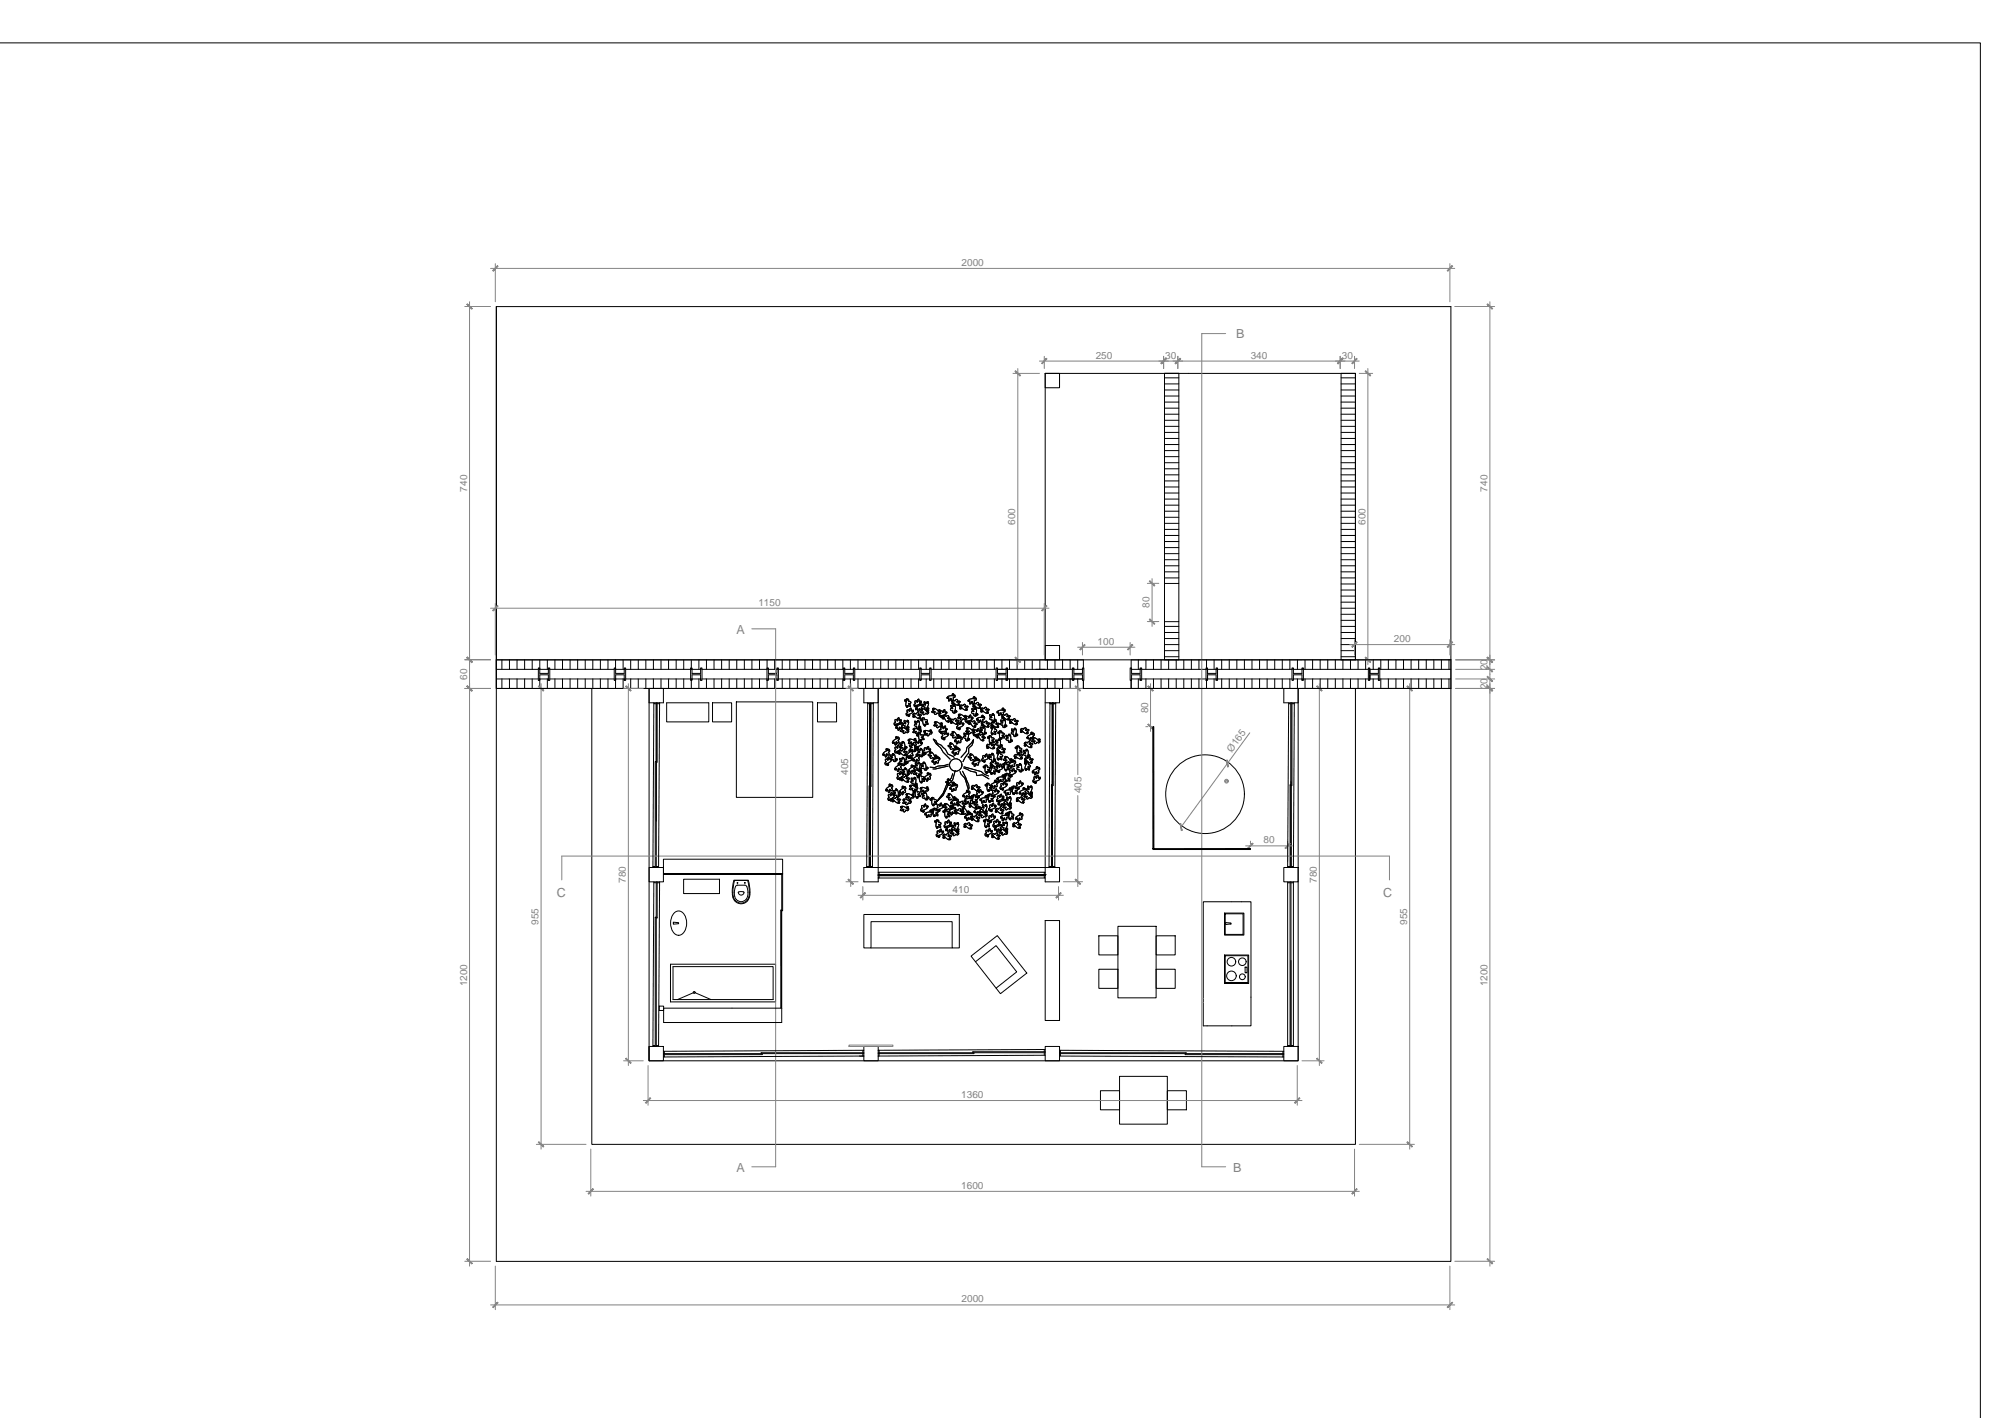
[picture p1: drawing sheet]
<svg xmlns="http://www.w3.org/2000/svg" width="841mm" height="594mm" viewBox="0 0 841 594" stroke-linecap="round" stroke-linejoin="round" font-family="sans-serif">
<defs><g id="words">
<g font-size="5.2" fill="#828282">
<text x="517.9" y="141.7">B</text>
<text x="308.7" y="265.8">A</text>
<text x="233.3" y="375.6">C</text>
<text x="579.6" y="375.8">C</text>
<text x="308.7" y="491">A</text>
<text x="516.8" y="491.2">B</text>
</g>
<g font-size="4.2" fill="#828282">
<text x="403" y="111.4">2000</text>
<text x="459.1" y="150.3">250</text>
<text x="488.3" y="150.3">30</text>
<text x="524.1" y="150.3">340</text>
<text x="562.3" y="150.3">30</text>
<text x="195.7" y="205.9" transform="rotate(-90 195.7 205.9)">740</text>
<text x="623.3" y="205.9" transform="rotate(-90 623.3 205.9)">740</text>
<text x="425.4" y="219.9" transform="rotate(-90 425.4 219.9)">600</text>
<text x="572.2" y="219.9" transform="rotate(-90 572.2 219.9)">600</text>
<text x="317.8" y="253.8">1150</text>
<text x="481.7" y="254.7" transform="rotate(-90 481.7 254.7)">80</text>
<text x="584.1" y="269">200</text>
<text x="460" y="270.1">100</text>
<text x="623.3" y="280.7" transform="rotate(-90 623.3 280.7)">20</text>
<text x="195.7" y="284.7" transform="rotate(-90 195.7 284.7)">60</text>
<text x="623.3" y="288.7" transform="rotate(-90 623.3 288.7)">20</text>
<text x="481.1" y="298.8" transform="rotate(-90 481.1 298.8)">80</text>
<text x="516.3" y="315.3" transform="rotate(-54 516.3 315.3)">Ø165</text>
<text x="355.5" y="324.6" transform="rotate(-90 355.5 324.6)">405</text>
<text x="453.1" y="332.4" transform="rotate(-90 453.1 332.4)">405</text>
<text x="529.5" y="353.3">80</text>
<text x="262.3" y="369.9" transform="rotate(-90 262.3 369.9)">780</text>
<text x="551.8" y="369.9" transform="rotate(-90 551.8 369.9)">780</text>
<text x="399.2" y="374.1">410</text>
<text x="225.7" y="387.4" transform="rotate(-90 225.7 387.4)">955</text>
<text x="589.7" y="387.4" transform="rotate(-90 589.7 387.4)">955</text>
<text x="195.7" y="413.2" transform="rotate(-90 195.7 413.2)">1200</text>
<text x="623.3" y="413.2" transform="rotate(-90 623.3 413.2)">1200</text>
<text x="402.8" y="460">1360</text>
<text x="402.8" y="498.1">1600</text>
<text x="403" y="545.6">2000</text>
</g>
</g></defs>
<!-- layer: piu -->
<path d="M208 128.5h400v400h-400zM208 276.5h400M438 276.5v-120.1h130v120.1M208 288.4h400M248 288.4v191h320v-191M272 288.4v156h272v-156" fill="none" stroke="#000" stroke-width=".42"/>
<!-- layer: Riempimenti -->
<g fill="none" stroke="#000" stroke-width=".42">
<path d="M488 158.3h6M562 158.3h6M488 160.8h6M488 163.4h6M488 165.9h6M488 168.5h6M488 171h6M488 173.5h6M488 176.1h6M488 178.6h6M562 160.8h6M562 163.4h6"/>
<path d="M562 165.9h6M562 168.5h6M562 171h6M562 173.5h6M562 176.1h6M562 178.6h6M488 181.2h6M488 183.7h6M488 186.2h6M488 188.8h6M488 191.3h6M488 193.9h6"/>
<path d="M488 196.4h6M488 198.9h6M562 181.2h6M562 183.7h6M562 186.2h6M562 188.8h6M562 191.3h6M562 193.9h6M562 196.4h6M562 198.9h6M488 201.5h6M488 204h6"/>
<path d="M488 206.6h6M488 209.1h6M488 211.6h6M488 214.2h6M488 216.7h6M488 219.3h6M562 201.5h6M562 204h6M562 206.6h6M562 209.1h6M562 211.6h6M562 214.2h6"/>
<path d="M562 216.7h6M562 219.3h6M488 221.8h6M488 224.3h6M488 226.9h6M488 229.4h6M488 232h6M488 234.5h6M488 237h6M488 239.6h6M562 221.8h6M562 224.3h6"/>
<path d="M562 226.9h6M562 229.4h6M562 232h6M562 234.5h6M562 237h6M562 239.6h6M488 242.1h6M562 242.1h6M562 244.7h6M562 247.2h6M562 249.7h6M562 252.3h6"/>
<path d="M562 254.8h6M562 257.4h6M562 259.9h6M210.3 276.5v3.9M213.5 276.5v3.9M216.7 276.5v3.9M219.8 276.5v3.9M223 276.5v3.9M226.2 276.5v3.9M229.4 276.5v3.9M232.5 276.5v3.9M235.7 276.5v3.9"/>
<path d="M238.9 276.5v3.9M242.1 276.5v3.9M245.2 276.5v3.9M248.4 276.5v3.9M251.6 276.5v3.9M254.8 276.5v3.9M257.9 276.5v3.9M261.1 276.5v3.9M264.3 276.5v3.9M267.5 276.5v3.9M270.6 276.5v3.9M273.8 276.5v3.9"/>
<path d="M277 276.5v3.9M280.2 276.5v3.9M283.3 276.5v3.9M286.5 276.5v3.9M289.7 276.5v3.9M292.9 276.5v3.9M296 276.5v3.9M299.2 276.5v3.9M302.4 276.5v3.9M305.6 276.5v3.9M308.7 276.5v3.9M311.9 276.5v3.9"/>
<path d="M315.1 276.5v3.9M318.3 276.5v3.9M321.4 276.5v3.9M324.6 276.5v3.9M327.8 276.5v3.9M331 276.5v3.9M334.1 276.5v3.9M337.3 276.5v3.9M340.5 276.5v3.9M343.7 276.5v3.9M346.8 276.5v3.9M350 276.5v3.9"/>
<path d="M353.2 276.5v3.9M356.4 276.5v3.9M359.5 276.5v3.9M362.7 276.5v3.9M365.9 276.5v3.9M369.1 276.5v3.9M372.2 276.5v3.9M375.4 276.5v3.9M378.6 276.5v3.9M381.8 276.5v3.9M384.9 276.5v3.9M388.1 276.5v3.9"/>
<path d="M391.3 276.5v3.9M394.5 276.5v3.9M397.6 276.5v3.9M400.8 276.5v3.9M404 276.5v3.9M407.2 276.5v3.9M410.3 276.5v3.9M413.5 276.5v3.9M416.7 276.5v3.9M419.9 276.5v3.9M423 276.5v3.9M426.2 276.5v3.9"/>
<path d="M429.4 276.5v3.9M432.6 276.5v3.9M435.7 276.5v3.9M438.9 276.5v3.9M442.1 276.5v3.9M445.3 276.5v3.9M448.4 276.5v3.9M451.6 276.5v3.9M477 276.5v3.9M480.2 276.5v3.9M483.4 276.5v3.9M486.5 276.5v3.9"/>
<path d="M488 262.4h6M488 265h6M488 267.5h6M488 270.1h6M488 272.6h6M488 275.1h6M489.7 276.5v3.9M492.9 276.5v3.9M496.1 276.5v3.9M499.2 276.5v3.9M502.4 276.5v3.9M505.6 276.5v3.9"/>
<path d="M508.8 276.5v3.9M511.9 276.5v3.9M515.1 276.5v3.9M518.3 276.5v3.9M521.5 276.5v3.9M524.6 276.5v3.9M527.8 276.5v3.9M531 276.5v3.9M534.2 276.5v3.9M537.3 276.5v3.9M540.5 276.5v3.9M543.7 276.5v3.9"/>
<path d="M546.9 276.5v3.9M550 276.5v3.9M553.2 276.5v3.9M556.4 276.5v3.9M559.6 276.5v3.9M562 262.4h6M562 265h6M562 267.5h6M562 270.1h6M562 272.6h6M562 275.1h6M562.7 276.5v3.9"/>
<path d="M565.9 276.5v3.9M569.1 276.5v3.9M572.3 276.5v3.9M575.4 276.5v3.9M578.6 276.5v3.9M581.8 276.5v3.9M585 276.5v3.9M588.1 276.5v3.9M591.3 276.5v3.9M594.5 276.5v3.9M597.7 276.5v3.9M600.8 276.5v3.9"/>
<path d="M604 276.5v3.9M607.2 276.5v3.9M210.3 284.5v3.9M213.5 284.5v3.9M216.7 284.5v3.9M219.8 284.5v3.9M223 284.5v3.9M226.2 284.5v3.9M229.4 284.5v3.9M232.5 284.5v3.9M235.7 284.5v3.9M238.9 284.5v3.9"/>
<path d="M242.1 284.5v3.9M245.2 284.5v3.9M248.4 284.5v3.9M251.6 284.5v3.9M254.8 284.5v3.9M257.9 284.5v3.9M261.1 284.5v3.9M264.3 284.5v3.9M267.5 284.5v3.9M270.6 284.5v3.9M273.8 284.5v3.9M277 284.5v3.9"/>
<path d="M280.2 284.5v3.9M283.3 284.5v3.9M286.5 284.5v3.9M289.7 284.5v3.9M292.9 284.5v3.9M296 284.5v3.9M299.2 284.5v3.9M302.4 284.5v3.9M305.6 284.5v3.9M308.7 284.5v3.9M311.9 284.5v3.9M315.1 284.5v3.9"/>
<path d="M318.3 284.5v3.9M321.4 284.5v3.9M324.6 284.5v3.9M327.8 284.5v3.9M331 284.5v3.9M334.1 284.5v3.9M337.3 284.5v3.9M340.5 284.5v3.9M343.7 284.5v3.9M346.8 284.5v3.9M350 284.5v3.9M353.2 284.5v3.9"/>
<path d="M356.4 284.5v3.9M359.5 284.5v3.9M362.7 284.5v3.9M365.9 284.5v3.9M369.1 284.5v3.9M372.2 284.5v3.9M375.4 284.5v3.9M378.6 284.5v3.9M381.8 284.5v3.9M384.9 284.5v3.9M388.1 284.5v3.9M391.3 284.5v3.9"/>
<path d="M394.5 284.5v3.9M397.6 284.5v3.9M400.8 284.5v3.9M404 284.5v3.9M407.2 284.5v3.9M410.3 284.5v3.9M413.5 284.5v3.9M416.7 284.5v3.9M419.9 284.5v3.9M423 284.5v3.9M426.2 284.5v3.9M429.4 284.5v3.9"/>
<path d="M432.6 284.5v3.9M435.7 284.5v3.9M438.9 284.5v3.9M442.1 284.5v3.9M445.3 284.5v3.9M448.4 284.5v3.9M451.6 284.5v3.9M477 284.5v3.9M480.2 284.5v3.9M483.4 284.5v3.9M486.5 284.5v3.9M489.7 284.5v3.9"/>
<path d="M492.9 284.5v3.9M496.1 284.5v3.9M499.2 284.5v3.9M502.4 284.5v3.9M505.6 284.5v3.9M508.8 284.5v3.9M511.9 284.5v3.9M515.1 284.5v3.9M518.3 284.5v3.9M521.5 284.5v3.9M524.6 284.5v3.9M527.8 284.5v3.9"/>
<path d="M531 284.5v3.9M534.2 284.5v3.9M537.3 284.5v3.9M540.5 284.5v3.9M543.7 284.5v3.9M546.9 284.5v3.9M550 284.5v3.9M553.2 284.5v3.9M556.4 284.5v3.9M559.6 284.5v3.9M562.7 284.5v3.9M565.9 284.5v3.9"/>
<path d="M569.1 284.5v3.9M572.3 284.5v3.9M575.4 284.5v3.9M578.6 284.5v3.9M581.8 284.5v3.9M585 284.5v3.9M588.1 284.5v3.9M591.3 284.5v3.9M594.5 284.5v3.9M597.7 284.5v3.9M600.8 284.5v3.9M604 284.5v3.9"/>
<path d="M607.2 284.5v3.9"/>
</g>
<!-- layer: 0 -->
<g fill="none" stroke="#000" stroke-width=".42">
<path d="M0 18h829.9v576.1M208 128.5v159.9h170M438 156.4h6v6h-6zM488 156.4h6v88h-6zM488 156.4h6M562 156.4h6v120.1h-6zM488 244.4v16h6v-16M438 270.4h6v6.1h-6zM454 279.8v-3.3h-246v3.9h17.6M488 260.4v16.1h6v-16.1M608 276.4l-134 .1v3.3M608 276.5v11.9h-134v-3.4"/>
<path d="M208 284.5h17.6M226.2 280.4h-.2l.2-.6h-.6v5.2h.6l-.2-.4 .2-.1M226.2 280.4h3.6M226.2 284.5h3.6M226.2 280.4v1.7h3.6v-1.7M226.2 284.5v-1.8h3.6v1.8M229.8 280.4h.2l-.2-.6h.6v5.2h-.6l.2-.4-.2-.1M230.4 280.4h27M230.4 284.5h27M258 280.4h-.2l.2-.6h-.6v5.2h.6l-.2-.4 .2-.1M258 280.4h3.6M258 284.5h3.6"/>
<path d="M258 280.4v1.7h3.6v-1.7M258 284.5v-1.8h3.6v1.8M261.6 280.4h.2l-.2-.6h.6v5.2h-.6l.2-.4-.2-.1M262.2 280.4h27.2M262.2 284.5h27.2M272 288.4v6h6v-6M290 280.4h-.2l.2-.6h-.6v5.2h.6l-.2-.4 .2-.1M290 280.4h3.6M290 284.5h3.6M290 280.4v1.7h3.6v-1.7M290 284.5v-1.8h3.6v1.8M293.6 280.4h.2l-.2-.6h.6v5.2h-.6l.2-.4-.2-.1"/>
<path d="M294.2 280.4h27.2M294.2 284.5h27.2M308 288.4h100h-40M322 280.4h-.2l.2-.6h-.6v5.2h.6l-.2-.4 .2-.1M322 280.4v1.7h3.6v-1.7M322 280.4h3.6M322 284.5h3.6M322 284.5v-1.8h3.6v1.8M325.6 280.4h.2l-.2-.6h.6v5.2h-.6l.2-.4-.2-.1M326.2 280.4h27.2M326.2 284.5h27.2M354 280.4h-.2l.2-.6h-.6v5.2h.6l-.2-.4 .2-.1"/>
<path d="M354 280.4h3.6M354 284.5h3.6M354 280.4v1.7h3.6v-1.7M354 284.5v-1.8h3.6v1.8M357.6 280.4h.2l-.2-.6h.6v5.2h-.6l.2-.4-.2-.1M358.2 280.4h27.2M358.2 284.5h27.2M362 288.4v6h6v-6M368 288.4v75h70v-75h-30M386 280.4h-.2l.2-.6h-.6v5.2h.6l-.2-.4 .2-.1M386 280.4h3.6M386 284.5h3.6"/>
<path d="M386 280.4v1.7h3.6v-1.7M386 284.5v-1.8h3.6v1.8M389.6 280.4h.2l-.2-.6h.6v5.2h-.6l.2-.4-.2-.1M390.2 280.4h27.2M390.2 284.5h27.2M418 280.4h3.6v1.7h-3.6zM421.6 280.4v-.6h.6v5.2h-.6v-2.3h-3.6v1.8h3.8M421.8 280.4h-4l.2-.6h-.6v5.2h.6l-.2-.5h4.2M422.2 280.4h27.2M438 288.4h6h-6M444 288.4v6h-6M450 280.4v1.7h3.6v-2.3h.6v5.2h-.6v-2.3h-3.6v1.8h3.8h-31.6h15.8"/>
<path d="M450 280.4h-.2l.2-.6h-.6v5.2h.6l-.2-.4 .2-.1M450 280.4h3.8M454 285v3.4M474 280.4h3.8M474 284.5h3.8M477.8 280.4v1.7h-3.6v-2.3h-.6v5.2h.6v-2.3h3.6v1.8M477.8 280.4h.2l-.2-.6h.6v5.2h-.6l.2-.4-.2-.1M478.4 280.4h27M478.4 284.5h27M506 280.4h-.2l.2-.6h-.6v5.2h.6l-.2-.4 .2-.1M506 280.4h3.6M506 284.5h3.6"/>
<path d="M506 280.4v1.7h3.6v-1.7M506 284.5v-1.8h3.6v1.8M509.6 280.4v-.6h.6v5.2h-.6v-.5M510.2 280.4h31.2M510.2 284.5h31.2M538 288.4v6h6v-6M541.8 280.4h3.8M542 284.5h3.6M542 284.5v-1.8h3.6v1.8M545.6 280.4v1.7h-3.6v-1.7h-.2l.2-.6h-.6v5.2h.6l-.2-.4 .2-.1M545.6 280.4h.2l-.2-.6h.6v5.2h-.6l.2-.4-.2-.1M546.2 280.4h27.2"/>
<path d="M546.2 284.5h27.2M574 282.7v1.8v-1.8M574 280.4h-.2l.2-.6h-.6v5.2h.6l-.2-.4 .2-.1M574 280.4h3.6M574 284.5h3.6M574 280.4v1.7h3.6v-1.7M574 282.7v1.8M574 282.7h3.6v1.8M577.6 280.4h.2l-.2-.6h.6v5.2h-.6l.2-.4-.2-.1M578.2 280.4h29.8M578.2 284.5h29.8M272 363.4h6v6.1h-6z"/>
<path d="M362 363.4h6v6.1h-6zM438 363.4h6v6.1h-6zM438 366.5h.1M538 363.4h6v6.1h-6zM272 438.4h6v6h-6zM272 438.4v6M276.3 421.5h1.8v1.8h-1.8zM362 438.4h6v6h-6zM438 438.4h6v6h-6zM538 438.4h6v6h-6z"/>
</g>
<!-- layer: arredi -->
<g fill="none" stroke="#000" stroke-width=".42">
<path d="M279.4 294.4h17.6v8h-17.6zM298.6 294.4h8v8h-8zM308.6 294.1h32v40h-32zM342.6 294.4h8v8h-8zM379.1 293.2l.9 .4 .2-.3-.4-.5 .5-.1 .5 .3v.9l.3-.2 .7 .5-.2 .6h-.9l.3 .6 .3-.2 .3 .2v.6l-1.5-.5 .3 .6-.1 .2-.4-.1a2.16 2.16 0 0 1 0-2.3l-.3-.3-.3 .2zM380.1 297.5l.6-.2 .5 .7 .3-.6-.3-.5 .5-.3 .5 1.5 .2-.6 .3-.1 .1 .5a2.16 2.16 0 0 1-1.8 1.3l-.2 .4 .5 .1-.3 .5-.5-.3 .1-.6h-.4l-.1 .6-.4-.4v-.6l.7-.5-.3-.1zM382.7 299.1l.5-.3 .8 .3v-.3l.7-.3 .4 .5-.5 .7h.7l.3-.4 .6 .3-1.2 1 .8 .2-.9 .3-1.4-1.1-.5 .1 .2 .4h-.5l-.1-.6 .6-.2-.1-.3-.6 .1zM382.7 299.1l.5-.3 .8 .4v-.4l.7-.3 .4 .5-.5 .7h.7l.3-.4 .6 .3-1.2 1.1 .8 .1-.9 .3-1.4-1.1-.5 .1 .2 .4h-.5l-.1-.6 .6-.2-.1-.3-.6 .1zM383.4 293.7l.6-.2 .5 .7 .3-.6-.3-.4 .5-.4 .4 1.5 .6-.7-.2 1-1.6 .8-.1 .4 .4 .1-.2 .4-.5-.2 .1-.6h-.4l-.1 .6-.4-.3v-.7l.7-.5-.3-.2zM385.4 294.7l.6 .2-.2 .6h.4l.2-.5 .3 .3 .1 .6-.8 .5 .4 .2v.8l-.7 .1-.5-.7-.3 .6 .3 .5-.5 .3-.4-1.5-.5 .7-.2-.5a2.16 2.16 0 0 1 1.9-1.3l.1-.4-.4-.1zM385.4 294.7l.6 .2-.2 .6h.4l.2-.5 .4 .9-.8 .6 .4 .1v.8l-.7 .1-.5-.7-.3 .6 .3 .5-.5 .4-.4-1.6-.3 .6-.2 .1-.2-.4 .6-.8 1.3-.6 .1-.4-.4-.1zM386.2 296.9l.9 .2 1.1 .9 .5-.1-.2-.4 .5-.1v.6l-.6 .2 .2 .3 .6-.1-.2 .5-.5 .3-.8-.4v.4l-.6 .3-.5-.5 .5-.7h-.7l-.3 .5-.6-.3 1.2-1.1h-.7l-.1-.2z"/>
<path d="M387.3 293.9l1.4 .8-.3-.6 .1-.2 .5 .2a2.23 2.23 0 0 1-.5 2.2l.2 .4 .4-.2 .2 .5-.6 .2-.4-.6-.2 .3 .3 .5h-.5l-.5-.4 .2-.9-.4 .2-.5-.6 .4-.6 .8 .2-.2-.6-.6-.1zM390.7 297l1-.2 1.3 1.1 .5-.1-.1-.4h.5v.6l-.6 .1 .1 .4 .6-.2-.2 .5-.5 .3-.7-.4v.4l-.8 .3-.4-.5 .5-.8h-.7l-.3 .5-.5-.3 1.1-1.1zM394.2 297.8h.6l.4 .7 .4-.5-.2-.5 .5-.3 .2 1.6 .6-.5-.3 .9-1.6 .5-.3 .4 .4 .1-.2 .4-.5-.3 .2-.6-.4-.1-.3 .6-.2-.4v-.6l.8-.4-.3-.2zM395.4 299.7l.6-.1 .6 .6 .1-.3 .7-.1 .3 .6-.7 .6 .7 .2 .4-.4 .4 .5-1.4 .7 .7 .4-.4 .2a2.11 2.11 0 0 1-1.5-1.7l-.5-.1v.5l-.5-.2 .2-.6 .6 .1-.1-.4-.5-.1zM396.9 292.2l.8-.6 1.3-.1 .2-1 .5 .5-.3 .5 .4 .1 .3-.5 .2 .5-.2 .6-.8 .3 .3 .2-.3 .7h-.6l-.3-.9-.4 .5 .1 .6-.6 .1v-1.5l-.4 .5-.3-.1zM398.4 295.5l1.5 .5-.4-.6 .5-.1 .4 1-.3 1.3 .4 .4 .2-.3 .3 .3-.1 .3-.9-.4-.2 .4 .5 .4-1.1-.2v-.9l-.3 .2-.7-.4 .2-.6h.9l-.4-.6h-.5zM398.9 293.6l.6-.3 .8 .3v-.3l.6-.3 .5 .4-.4 .8h.6l.3-.5 .6 .3-1.1 1.1 .8 .1-1 .3-1.4-1-.4 .1 .1 .4h-.5l-.1-.6 .7-.1-.2-.4-.6 .2zM401.5 299.5l.4-.3a2.11 2.11 0 0 1 2 1h.5l-.2-.5h.5v.6l-.5 .2 .1 .3 .6-.1-.2 .5-.5 .3-.8-.4 .1 .4-.7 .3-.5-.5 .5-.7h-.7l-.3 .5-.5-.3 1.1-1.1zM402.3 295.6l.5-.3 .8 .4-.1-.4 .7-.3 .5 .5-.5 .7h.7l.3-.5 .6 .3-1.1 1.1 .8 .1-1 .4-1.4-1.1-.5 .1 .2 .4-.5 .1v-.6l.6-.2-.2-.3-.6 .1zM405.7 293.4l.8-.5 1.4-.2 .2-.3-.3-.2 .3-.4 .5 .4-.4 .6 .4 .1 .3-.5 .3 .4-.2 .6-.9 .3 .3 .2-.3 .8h-.6l-.2-.9-.5 .5 .2 .5-.6 .2v-1.6l-.5 .5h-.2zM407.2 296.8l1.5 .4-.3-.5 .5-.1 .3 .9-.2 1.3 .3 .4 .3-.3 .1 .7-.8-.4-.2 .3 .4 .5-.5 .1-.5-.4-.1-.8-.3 .2-.6-.5 .1-.6h.9l-.3-.6h-.6zM407.8 294.9l.5-.4 .8 .4v-.3l.7-.4 .4 .5-.4 .8 .7-.1 .3-.4 .5 .2-1.1 1.1 .8 .2-.9 .3-1.5-1-.4 .1 .1 .4h-.5v-.6l.6-.2-.2-.3-.6 .1z"/>
<path d="M411.1 296.9l.5-.3 .8 .3v-.3l.6-.4 .5 .5-.4 .7h.7l.2-.4 .6 .3-1.1 1.1 .8 .1-.3 .3h-.7l-1.4-1-.4 .1 .1 .4h-.5v-.6l.6-.2-.2-.3-.6 .2zM414.7 299.4l1.5 .3-.4-.5v-.2l.5 .1 .4 .8-.1 1.4 .3 .3 .3-.3 .2 .7-.9-.4-.2 .4 .5 .4-1-.1-.2-.9-.2 .2-.7-.3 .1-.7 .9-.1-.4-.5-.6 .1zM414.7 299.4l1.5 .3-.4-.5v-.2l.5 .1a2.26 2.26 0 0 1 .3 2.2l.3 .3 .3-.3 .3 .4-.5 .4-.5-.4-.2 .3 .5 .4-.5 .2-.5-.3-.2-.8-.2 .2-.7-.4 .1-.6 .9-.1-.4-.6-.6 .1zM417.8 298.2l.8-.5 1.4-.1 .2-.4-.3-.2 .3-.4 .5 .4-.4 .6 .4 .1 .3-.5 .3 .4-.2 .6-.8 .3 .2 .2-.2 .7h-.7l-.2-.8-.5 .5 .2 .5-.6 .2v-1.6l-.5 .5h-.2zM419.9 299.6l.6-.3 .7 .4v-.3l.7-.4 .5 .5-.5 .7h.7l.3-.5 .5 .3-1.1 1.1 .8 .2-.9 .3-1.4-1-.5 .1 .2 .3-.6 .1v-.6l.6-.2-.1-.3-.7 .1zM371 318.1l.6-.2 .5 .6 .2-.6-.3-.4 .4-.5 .7 1.4 .2-.6 .4 .3a2.23 2.23 0 0 1-1.6 1.6l-.1 .5h.4l-.1 .4-.6-.1v-.7l-.3 .1-.1 .6-.4-.3-.1-.6 .6-.6-.3-.1zM371 318.1l.6-.2 .5 .6 .2-.6-.3-.4 .4-.5 .7 1.4 .4-.7 .2 .4-.2 .6-1.4 1-.1 .5h.4l-.1 .4-.6-.1v-.7l-.3 .1-.1 .7-.4-.4-.1-.6 .6-.6-.3-.1zM371.3 313.7l.6 .1v.7l.4-.1 .1-.6 .3 .3 .2 .6-.7 .6 .4 .1 .1 .8-.6 .3-.6-.7-.2 .6 .3 .4-.5 .5-.6-1.4-.2 .6h-.2l-.2-.3a2.09 2.09 0 0 1 1.7-1.6v-.5h-.4zM372.9 316.3l1.5 .1-.4-.5v-.2h.4l.6 .8 .1 1.4 .4 .2 .2-.3 .3 .6-.9-.2-.1 .4 .5 .3-.5 .2-.6-.1-.2-.9-.3 .3-.7-.3 .1-.6 .8-.2-.5-.5-.6 .1zM375 313.1l.6-.3 .6 .7 .1-.6-.3-.5 .5-.4 .6 1.4 .2-.6 .4 .3a2.23 2.23 0 0 1-1.6 1.6l-.1 .4h.5l-.2 .5-.5-.2v-.6h-.4l-.1 .7-.4-.3-.1-.6 .6-.6-.3-.1zM375 301.5l.7-.2 .4 .8 .3-.6-.3-.5 .6-.4 .4 1.5 .3-.6 .4 .4a2.16 2.16 0 0 1-1.9 1.3l-.1 .5 .4 .1-.2 .4-.5-.2 .1-.7h-.4l-.2 .6-.3-.4-.1-.5 .7-.6-.3-.1zM375.4 308.6l.6 .2v.6h.3l.1-.6 .4 .3 .1 .6-.6 .6 .3 .1 .1 .8-.6 .2-.6-.7-.2 .7 .4 .4-.5 .4-.7-1.4-.1 .6-.5-.3a2.27 2.27 0 0 1 1.7-1.5l.1-.5h-.4z"/>
<path d="M376.4 319.7l.6 .2-.1 .6h.4l.1-.7 .4 .4 .1 .6-.6 .6 .3 .1 .1 .8-.6 .2-.6-.7-.2 .7 .4 .4-.5 .4-.7-1.4-.1 .6-.3 .1-.2-.4a2.27 2.27 0 0 1 1.7-1.6l.1-.4h-.4zM376.7 314.6l.5-.4 .8 .4v-.3l.7-.3 .4 .4-.4 .8h.6l.3-.5 .6 .3-1.1 1.1 .8 .2-1 .2-1.4-1-.4 .1 .1 .3-.5 .1v-.6l.6-.2-.2-.3-.6 .1zM376.9 311.3h1.6l-.5-.4v-.3l.5 .1a2.09 2.09 0 0 1 .6 2.1l.5 .3 .1-.4 .4 .3-.4 .5-.6-.3-.1 .3 .6 .4-.5 .2-.6-.2-.3-.8-.2 .3-.7-.3v-.7l.8-.2-.4-.4-.6 .1zM376.9 317.7l1.6 .3-.5-.5 .5-.2a2.19 2.19 0 0 1 .4 2.3l.3 .3 .3-.4 .2 .8-.4 .1-.5-.5-.2 .4 .5 .4-1.1-.1-.1-.9-.2 .2-.7-.4 .1-.6 .9-.1-.4-.5h-.6zM377.1 302.5l.5 .2-.1 .7 .4-.1 .1-.6 .4 .4v.7l-.7 .5 .3 .1v.8l-.6 .2-.5-.8-.3 .6 .3 .5-.5 .3-.5-1.4-.2 .6h-.2l-.2-.4a2.02 2.02 0 0 1 1.8-1.3zM377.1 302.5l.5 .2-.1 .7h.4l.1-.6 .4 .3v.7l-.7 .5 .3 .1v.8l-.6 .2-.5-.8-.3 .6 .3 .5-.5 .3-.5-1.4-.2 .6-.4-.4a2.16 2.16 0 0 1 1.8-1.3zM377.5 305l.4-.3a2.17 2.17 0 0 1 2 1.1l.4-.1-.1-.4h.5v.6l-.6 .1 .2 .4 .6-.1-.2 .4-.5 .3-.8-.4v.4l-.7 .3-.4-.5 .4-.7h-.7l-.3 .5-.5-.3 1.1-1.1zM378.9 301.8l1.4 .7-.2-.6 .1-.2 .4 .2a2.23 2.23 0 0 1-.4 2.3l.2 .4 .3-.3v.8l-.3-.1-.4-.5-.2 .2 .3 .6-.5-.1-.5-.4 .1-.8-.3 .1-.5-.6 .3-.5 .9 .2-.3-.7-.5-.1zM379.8 317h.7l.3 .8 .4-.5-.2-.6 .6-.2 .2 1.5 .3-.5 .3 .4a2.01 2.01 0 0 1-2 1l-.2 .4 .4 .2-.3 .3-.5-.3 .2-.6h-.3l-.3 .5-.3-.4 .1-.6 .8-.4-.3-.2zM379.8 317h.7l.3 .8 .4-.5-.2-.5 .6-.3 .2 1.5 .6-.5-.3 .9-1.7 .5-.2 .4 .4 .2-.3 .4-.5-.4 .2-.5-.3-.1-.3 .6-.3-.5 .1-.6 .8-.4-.3-.2zM380.7 309.8l.9-.2 1.3 .5 .4-.2-.2-.3 .4-.3 .3 .6-.6 .4 .3 .2 .5-.3v.5l-.3 .5-.9-.1 .1 .3-.5 .6-.6-.3 .1-.9-.6 .2-.1 .6-.6-.1 .7-1.4-.6 .3zM380.9 314.3h.6l.1 .6 .3-.1v-.6l.5 .3 .2 .5-.5 .7 .3 .1 .3 .7-.6 .4-.7-.6-.1 .7 .5 .3-.4 .6-.9-1.3-.1 .6-.2 .1-.3-.3a2.12 2.12 0 0 1 1.4-1.9v-.4h-.4z"/>
<path d="M381 312.2h1.6l-.5-.4v-.3h.5l.4 .4 .3 1.8 .4 .2 .2-.4 .3 .7-.9-.2-.1 .4 .6 .3-1.1 .1-.3-.8-.3 .3-.7-.3v-.6l.9-.3-.5-.5-.6 .2zM382.8 305.2a2.11 2.11 0 0 1 2.2 .6l.4-.1-.2-.4 .5-.1 .2 .5-.6 .3 .2 .3 .6-.2-.1 .5-.5 .4-.8-.2 .1 .3-.6 .5-.6-.4 .3-.8-.6 .1-.2 .5-.6-.2 .9-1.3-.7 .2zM382.8 305.2a2.04 2.04 0 0 1 2.2 .7l.4-.2-.2-.4 .5-.1 .2 .6-.6 .3 .2 .2 .6-.2-.1 .5-.5 .4-.8-.2 .1 .3-.6 .5-.6-.4 .3-.8-.6 .1-.2 .5-.6-.2 .9-1.3-.7 .2zM383.3 302.1l1.5 .4-.3-.5 .1-.2 .4 .1a2.14 2.14 0 0 1 0 2.3l.3 .3 .3-.3 .3 .4-.5 .4-.5-.5-.2 .3 .4 .5-.5 .1-.6-.3v-.9l-.2 .1-.7-.4 .2-.6h.9l-.3-.6h-.6zM383.6 319.5l1.5 .5-.4-.5 .1-.3 .4 .2 .3 .5-.3 1.7 .4 .4 .2-.3 .2 .7-.9-.4-.2 .3 .4 .5-1-.3v-.9l-.3 .2-.6-.4 .2-.7 .8 .1-.3-.6-.6-.1zM383.8 311l.6-.2 .5 .7 .3-.6-.3-.5 .5-.3 .5 1.5 .2-.6 .3-.1 .1 .4a2.11 2.11 0 0 1-1.8 1.4l-.1 .5h.4l-.2 .5-.6-.2 .1-.7h-.3l-.2 .6-.3-.3-.1-.7 .7-.5-.3-.1zM384 315.9l.5 .2v.7l.4-.1v-.6l.5 .9-.6 .6 .3 .1 .1 .8-.6 .2-.6-.6-.2 .6 .4 .5-.5 .4-.6-1.5-.2 .7-.2 .1-.2-.5 .2-.5 1.5-1v-.4l-.4-.1zM384.5 314l1.5 .3-.4-.6 .1-.2 .4 .1a2.08 2.08 0 0 1 .3 2.2l.4 .4 .2-.4 .2 .7-.4 .1-.5-.4-.1 .3 .4 .4-1-.1-.2-.9-.2 .3-.7-.4 .1-.6 .9-.1-.4-.5h-.6zM384.6 307.3l1.1-.1 .3 .8 .2-.2 .7 .2v.7l-.9 .2 .5 .5 .6-.1 .2 .6h-1.6l.5 .4v.2h-.5a2.21 2.21 0 0 1-.7-2.2l-.4-.2-.2 .4-.3-.4 .4-.4 .5 .3 .1-.3zM384.6 307.3l1.1-.1 .3 .9 .2-.3 .7 .2v.7l-.9 .2 .5 .5 .6-.1 .2 .6h-1.6l.5 .4v.2h-.5a2.12 2.12 0 0 1-.7-2.2l-.4-.2-.2 .4-.3-.3 .4-.5 .5 .3 .1-.3zM385.8 301.4l1 .2v-.3l-.5-.4 .5-.2 .6 .1 .2 .8 .3-.2 .7 .2v.7l-.8 .2 .4 .5 .6-.1 .2 .6h-1.6l.5 .4-.5 .2-.6-.8-.1-1.4-.4-.2-.1 .4zM385.8 301.4l1 .2v-.3l-.5-.4 1.1-.1 .2 .9 .3-.3 .7 .2v.7l-.8 .2 .4 .5 .6-.1 .2 .6h-1.6l.5 .4-.5 .2-.6-.8-.1-1.4-.4-.2-.1 .4z"/>
<path d="M387.2 306.2l1-.2 1.3 .5 .3-.2-.2-.3 .5-.3 .2 .6-.5 .4 .3 .2 .5-.3v.5l-.4 .5-.9-.1 .2 .3-.6 .6-.6-.3 .2-.9-.6 .2-.1 .6-.7-.1 .7-1.4-.6 .3-.2-.2zM387.3 313.3l.7-.1 .4 .8 .3-.5-.2-.5 .6-.3 .2 1.6 .6-.6 .1 .5a2.23 2.23 0 0 1-2.1 .9l-.2 .5 .4 .1-.2 .4-.6-.3 .3-.6-.4-.1-.3 .6-.2-.4v-.7l.8-.3-.3-.2zM389.5 315.2l.4-.2 .6 .2 1 1.4 .5 .1v-.4l.4 .1-.1 .6h-.7l.1 .3 .6 .1-.3 .4-.6 .1-.6-.6-.1 .3-.8 .1-.3-.6 .7-.6-.6-.2-.4 .4-.5-.5 1.4-.6zM390.9 318.4l1.7-.5 .2-.5-.4-.1 .3-.4 .5 .3-.2 .6 .3 .1 .3-.6 .3 .4-.1 .6-.8 .4 .3 .2-.1 .8-.6 .1-.4-.8-.4 .5 .2 .5-.5 .3-.3-1.6-.6 .6zM391.5 302.7l.3-.3a2.17 2.17 0 0 1 2.1 1l.4-.2-.1-.3 .5-.1 .1 .6-.7 .2 .2 .4 .6-.2-.1 .5-.5 .3-.9-.3 .1 .3-.7 .3-.5-.4 .4-.8-.6 .1-.3 .5-.6-.3 1.1-1.2zM394.4 304.5h.7l.2 .8 .5-.4-.2-.6 .6-.2v1.6l.4-.5h.3v.5a2.11 2.11 0 0 1-2.2 .7l-.2 .4 .3 .2-.3 .3-.4-.4 .3-.5-.4-.1-.3 .5-.2-.5 .1-.6 .8-.3-.2-.2zM394.8 307.3l.6-.2 .5 .7 .3-.6-.3-.5 .6-.4 .4 1.5 .3-.6 .2-.1 .2 .5a2.13 2.13 0 0 1-1.9 1.3l-.1 .5 .4 .1-.1 .4-.6-.2 .1-.7h-.4l-.1 .7-.4-.4v-.6l.6-.5-.3-.2zM397.9 311.4l.4-.2a2.11 2.11 0 0 1 1.6 1.7h.4l.1-.4 .5 .1-.2 .6h-.7l.1 .3 .6 .1-.3 .4-.6 .1-.6-.6-.1 .3-.8 .1-.2-.6 .6-.5-.6-.2-.5 .3-.4-.5 1.5-.6zM397.9 311.4l.4-.2a2.11 2.11 0 0 1 1.6 1.7h.4l.1-.4 .5 .1-.2 .6h-.7l.1 .3 .6 .1-.3 .4-.6 .1-.6-.6-.1 .4-.8 .1-.2-.6 .6-.6-.6-.2-.5 .3-.4-.4 1.5-.7zM398.4 301.6l.5-.3 .8 .3v-.3l.7-.4 .5 .5-.5 .7h.7l.3-.5 .5 .3-1 1.1 .8 .2-1 .3-1.4-1-.4 .1 .1 .4h-.5l-.1-.6 .6-.2-.1-.3-.6 .2zM398.9 306.6h1l1 1.5h.5v-.4l.4 .1-.1 .6h-.7l.1 .4h.6l-.3 .4-.6 .1-.6-.5-.1 .2-.8 .2-.3-.6 .7-.6-.6-.2-.5 .4-.4-.5 1.4-.7zM399.3 314.6l1.7-.6 .2-.4-.4-.1 .3-.4 .5 .3-.2 .6 .3 .1 .3-.6 .3 .4-.1 .7-.8 .3 .3 .2-.1 .8-.7 .1-.3-.8-.4 .5 .2 .5-.6 .3-.2-1.6-.6 .6z"/>
<path d="M399.3 314.6l1.7-.5 .2-.4-.4-.2 .3-.4 .5 .3-.2 .6 .3 .1 .3-.6 .3 .5-.1 .6-.8 .4 .3 .1-.1 .8-.7 .1-.3-.8-.4 .5 .2 .5-.6 .3-.2-1.5-.6 .5zM399.8 317.3l-2.6-1.4-1-2-1.7-1.7-1.7-.7-.6-1.3-1.1-.6 1.2 2 1.9 1.7 1 1.8 2.9 3-2.9-3-1-1.8-1.9-1.7-1.2-2 1.1 .6 .6 1.3 1.7 .7 1.7 1.7 1 2 2.6 1.4M400.3 309.8l1.7-.5 .2-.4-.4-.2 .3-.4 .5 .3-.2 .7h.3l.3-.5 .3 .4-.1 .6-.8 .4 .3 .2-.1 .7-.6 .1-.4-.8-.4 .6 .2 .5-.5 .2-.3-1.5-.6 .5zM401.2 303l.6-.2 .5 .7 .2-.6-.2-.5 .5-.3 .5 1.4 .2-.5 .2-.1 .2 .4a2.08 2.08 0 0 1-1.8 1.4l-.1 .5h.4l-.1 .5-.6-.3 .1-.6h-.4l-.1 .6-.4-.3v-.6l.6-.6-.3-.1zM402.7 317.3l2.2-2.5 .3-1.6 2-2 .8-1.4-.7 2.4-1.4 1.3v1.9l-2.4 3.7 2.4-3.7v-1.9l1.4-1.3 .7-2.4-.8 1.4-2 2-.3 1.6-2.2 2.5M403.9 307.1l1.5 .5-.3-.5 .1-.3 .4 .2 .3 .9-.3 1.4 .2 .3 .3-.3 .1 .8-.8-.5-.2 .3 .4 .5h-.5l-.5-.3v-.9l-.3 .2-.7-.5 .3-.6 .8 .1-.2-.6-.6-.1zM405 300.2l.7-.1 .4 .7 .3-.5-.2-.5 .5-.3 .3 1.5 .6-.6-.2 1-1.7 .6-.1 .4 .3 .1-.2 .5-.5-.3 .1-.7h-.3l-.3 .6-.2-.5v-.5l.8-.5-.4-.2zM405.3 304.9h.6l1.4 1 .5-.1-.2-.4h.5v.6l-.6 .2 .2 .3 .6-.1-.2 .4-.5 .4-.8-.4 .1 .3-.7 .4-.5-.5 .4-.7h-.6l-.3 .5-.5-.3 1-1.1h-.6l-.2-.2zM406.3 316l.4-.2a2.27 2.27 0 0 1 1.6 1.7h.5v-.4l.4 .1-.1 .6h-.7l.1 .3 .6 .1-.3 .4-.6 .1-.6-.6-.1 .3-.8 .1-.3-.6 .7-.5-.6-.2-.4 .3-.5-.5 1.4-.6zM406.3 302l.6-.1 .7 .5v-.3l.8-.1 .3 .6-.6 .6 .6 .1 .5-.3 .4 .4-1.4 .7 .6 .2 .1 .2-.4 .2a2.19 2.19 0 0 1-1.6-1.6h-.5v.4l-.5-.1 .2-.6h.6v-.4h-.7zM406.3 316l.4-.2a2.11 2.11 0 0 1 1.6 1.7h.5v-.4l.4 .1-.1 .6h-.7l.1 .3 .6 .1-.3 .4-.6 .1-.6-.6-.1 .3-.8 .2-.3-.6 .7-.6-.6-.2-.4 .4-.5-.5 1.4-.7zM407.8 319.2l1.6-.5 .2-.5-.4-.1 .3-.4 .5 .3-.2 .7h.3l.3-.6 .3 .4-.1 .7-.8 .3 .3 .3-.1 .7-.6 .1-.4-.8-.4 .5 .2 .6-.5 .2-.2-1.6-.6 .6-.1-.4z"/>
<path d="M407.8 319.2l1.6-.5 .2-.4-.4-.2 .3-.4 .5 .3-.2 .7h.3l.3-.6 .3 .5-.1 .6-.8 .4 .3 .2-.1 .7-.6 .1-.4-.8-.4 .6 .2 .5-.5 .2-.2-1.5-.6 .5-.1-.4zM408.4 305.9l.7-.2 .3 .8 .4-.5-.2-.6 .5-.2 .3 1.5 .4-.6 .3 .4a2.24 2.24 0 0 1-2 1.2l-.2 .4 .4 .1-.2 .4-.5-.3 .1-.6h-.3l-.3 .5-.3-.3 .1-.7 .7-.4-.3-.2zM408.4 305.9l.7-.2 .3 .8 .4-.5-.3-.1 .1-.5 .5-.2 .3 1.5 .4-.5 .2-.1 .1 .4a2.05 2.05 0 0 1-2 1.2l-.2 .4 .4 .1-.2 .4-.5-.3 .1-.6h-.3l-.3 .6-.3-.4 .1-.7 .7-.4-.3-.2zM409.2 301.3a2.09 2.09 0 0 1 2.2-.7l.2-.4-.3-.2 .3-.4 .5 .4-.3 .6 .3 .1 .4-.5 .2 .5-.2 .6-.8 .2 .2 .3-.2 .7-.7-.1-.2-.8-.5 .5 .2 .6-.6 .1v-1.5l-.4 .4h-.3zM409.7 307.7l.6-.2 .7 .6v-.3l.8-.1 .3 .5-.6 .6 .6 .2 .4-.4 .5 .5-1.4 .7 .7 .4h-1l-1-1.4h-.5v.4l-.5-.1 .1-.6h.7l-.1-.3-.6-.1zM410.8 304.6l1.5 .5-.4-.6 .1-.2 .4 .1a2.01 2.01 0 0 1 .1 2.3l.3 .3 .3-.3 .3 .4-.5 .4-.5-.5-.2 .3 .4 .5-.5 .1-.5-.3-.1-.9-.3 .2-.6-.4 .2-.7h.9l-.3-.5-.6-.1zM411.4 302.7l.5-.3 .8 .3-.1-.3 .7-.4 .5 .5-.5 .7h.7l.3-.4 .5 .3-1.1 1.1 .8 .1-.3 .3h-.6l-1.4-1-.5 .1 .2 .4h-.5l-.1-.6 .6-.2-.1-.3-.6 .2zM411.8 316.6l.7-.1 .4 .7 .4-.6-.3-.5 .5-.3 .4 1.5 .5-.6-.2 1-1.6 .7-.1 .4 .4 .1-.2 .4-.6-.2 .2-.7h-.4l-.2 .6-.3-.4v-.6l.7-.5-.3-.1zM413.4 312.2l.5-.4 .8 .2v-.3l.6-.5 .5 .4-.3 .8 .7-.1-.1-.3 .3-.2 .5 .2-.8 1.2 .8 .1-.9 .4-1.6-.8-.4 .2 .2 .4-.5 .1-.1-.6 .5-.3-.2-.3-.6 .2zM413.9 308.7l.3-.1 .5 .4 .2-.3-.5-.4 .5-.1 .6 .2 .1 .8 .3-.2 .7 .3-.1 .7-.9 .1 .4 .6 .6-.1v.6l-1.5-.2 .4 .5v.2l-.5-.1a2.2 2.2 0 0 1-.3-2.2l-.4-.3-.2 .3zM414.4 316l1.5 .3-.3-.7 .5 .1 .4 .8-.2 1.4 .4 .3 .2-.3 .3 .7-.9-.4-.2 .4 .5 .4-1.1-.1-.1-.9-.3 .2-.7-.3 .2-.7 .8-.1-.4-.5-.5 .1zM415.1 319.5l.5-.4 .8 .4-.1-.3 .7-.4 .5 .5-.4 .8 .6-.1 .3-.5 .6 .3-1.1 1.1 .8 .2-.9 .3-1.5-1-.4 .1 .1 .4h-.5v-.6l.6-.2-.2-.3-.6 .1z"/>
<path d="M415.3 304.5l.4 .1 .4 .5 .2-.2-.3-.6 1 .4-.1 .9 .3-.2 .5 .6-.3 .6-.8-.2 .2 .6 .5 .2-.1 .6-1.4-.7 .3 .6-.2 .2-.4-.2-.1-1 .5-1.3-.2-.4-.4 .2zM415.3 302.9l.5-.4 .8 .4v-.3l.7-.4 .4 .5-.3 .8 .6-.1 .3-.4 .5 .2-1.1 1.1 .8 .2-.9 .3-1.4-1-.4 .1 .1 .4h-.5l-.1-.6 .7-.2-.2-.3-.6 .1zM417.2 310l1.5 .3-.4-.5 .1-.2h.4a2.26 2.26 0 0 1 .3 2.3l.4 .3 .2-.3 .3 .4-.4 .3-.5-.3-.2 .3 .5 .4-.6 .2-.5-.3-.1-.9-.3 .3-.7-.4 .1-.7h.9l-.4-.6-.6 .1zM417.2 310.1l1.5 .2-.4-.5 .5-.2a2.19 2.19 0 0 1 .3 2.3l.4 .3 .2-.3 .3 .4-.4 .4-.5-.4-.2 .3 .5 .4-.6 .2-.5-.3-.1-.8-.3 .2-.7-.4 .1-.7h.9l-.4-.6-.6 .1zM417.9 315.1l.7 .6 .2-.3-.3-.5 1 .4-.1 .9 .3-.2 .5 .6-.3 .6-.8-.2 .2 .6 .5 .2-.1 .6-1.4-.8 .3 .6-.1 .2-.5-.2-.1-.9 .5-1.3-.2-.4-.4 .3zM417.9 313.5l.5-.4 .8 .4-.1-.3 .7-.4 .5 .5-.4 .7h.6l.3-.5 .5 .3-1.1 1.1 .9 .2-1 .3-1.4-1-.4 .1 .1 .3-.5 .1v-.6l.6-.2-.2-.3-.6 .1zM418.2 306.7l.8 .3 .2-.3-.5-.4 .5-.2 .6 .3 .1 .8 .3-.2 .7 .4-.1 .6-.9 .1 .4 .5h.6l.1 .6-1.6-.2 .4 .4v.3l-.5-.1a2.08 2.08 0 0 1-.3-2.2l-.4-.3-.2 .3-.4-.4zM418.2 306.7l.8 .3 .2-.3-.5-.4 .5-.2 .6 .3 .1 .8 .3-.2 .7 .4-.1 .6-.9 .1 .4 .5h.6v.6l-1.5-.2 .4 .4v.3l-.5-.1a2.13 2.13 0 0 1-.3-2.2l-.4-.3-.2 .3-.4-.4zM419.4 301.6l1.4 .4-.3-.5 .5-.1 .3 .9-.2 1.4 .3 .3 .3-.3 .1 .7-.8-.4-.2 .3 .4 .5-1-.2-.1-.9-.3 .2-.6-.5 .2-.6h.8l-.3-.6h-.5zM420.2 320l.4-.1 .5 .4 .2-.3-.5-.5 1.1 .2 .1 .8 .3-.2 .7 .4-.2 .6-.8 .1 .4 .6 .5-.1 .1 .6-1.6-.2 .5 .4-.1 .3-.5-.1-.4-.9 .1-1.4-.3-.3-.2 .3zM420.2 320l.4-.1 .5 .4 .2-.3-.5-.5 1.1 .2 .1 .8 .3-.2 .7 .4-.2 .6-.8 .1 .4 .6 .5-.1 .1 .7-1.6-.3 .5 .5-.1 .2-.5-.1-.3-.5v-1.8l-.3-.2-.2 .2zM420.9 317.1l.4-.2a2.17 2.17 0 0 1 1.8 1.4h.4v-.4h.5l-.1 .6-.7 .1 .2 .4h.6l-.2 .4-.6 .2-.8-.6v.4l-.7 .2-.4-.6 .6-.6-.6-.1-.4 .4-.5-.4 1.3-.9z"/>
<path d="M420.9 317.1l.4-.2a2.13 2.13 0 0 1 1.8 1.4h.4v-.4h.5l-.1 .6-.7 .1 .2 .4h.6l-.2 .4-.6 .2-.8-.5v.3l-.7 .2-.4-.6 .6-.6-.6-.1-.4 .4-.5-.4 1.3-.9zM421.5 308l1.5 .3-.4-.5 .5-.1 .4 .8-.1 1.4 .4 .3 .2-.3 .2 .7-.4 .1-.5-.5-.1 .4 .4 .4-1-.1-.2-.9-.2 .2-.7-.3 .1-.7 .9-.1-.4-.5h-.5zM423.2 301.7l.5-.4 .8 .4v-.3l.7-.4 .4 .5-.4 .8 .7-.1 .3-.4 .5 .3-1.1 1.1 .8 .1-1 .3-1.3-1-.5 .1 .1 .4h-.5v-.6l.6-.2-.2-.3-.6 .1zM423.9 305.4l1.5 .4-.4-.5 .1-.3 .4 .2a2.01 2.01 0 0 1 .1 2.2l.4 .4 .2-.3 .3 .4-.5 .3-.5-.4-.2 .3 .4 .4-.5 .1-.5-.3-.1-.9-.3 .3-.6-.5 .2-.6h.9l-.3-.6-.3 .2-.3-.2zM424.3 318.4l.6 .2-.2 .6h.4l.1-.5 .4 .3v.7l-.7 .5 .3 .1v.8l-.6 .1-.5-.7-.3 .6 .3 .5-.6 .3-.4-1.5-.2 .6-.3 .1-.1-.5a2.16 2.16 0 0 1 1.8-1.3l.2-.4-.4-.1zM425 316.5l.5-.5 .8 .3v-.4l.6-.4 .5 .4-.3 .8 .7-.1 .2-.5 .6 .2-.9 1.3 .6-.2 .2 .2-.3 .3a2.04 2.04 0 0 1-2.2-.7l-.4 .2 .2 .4-.5 .1-.1-.6 .6-.3-.3-.3-.6 .3zM425 316.5l.5-.4 .8 .2v-.4l.6-.4 .5 .4-.3 .8 .7-.1 .2-.5 .6 .2-.9 1.3 .6-.2 .2 .2-.3 .3a2.19 2.19 0 0 1-2.2-.7l-.4 .2 .2 .4-.5 .1-.1-.6 .6-.3-.3-.2-.6 .2zM425.5 313l.8 .3 .2-.3-.5-.4 .5-.2 .6 .3 .2 .8 .2-.2 .7 .4-.1 .6-.9 .1 .4 .5h.6v.6l-1.5-.2 .4 .4v.3l-.5-.1a2.08 2.08 0 0 1-.3-2.2l-.4-.3-.2 .3-.3-.4zM425.5 313l.8 .3 .2-.3-.5-.4 .5-.2 .6 .3 .2 .8 .2-.2 .7 .4-.1 .6-.9 .1 .4 .5h.6v.6l-1.5-.2 .4 .4v.3l-.5-.1a2.13 2.13 0 0 1-.3-2.2l-.4-.3-.2 .3-.3-.4zM427.7 305.4l.6-.3 .7 .4v-.3l.7-.4 .4 .5-.3 .7h.6l.3-.5 .5 .3-1.1 1.1 .9 .2-1 .3-1.4-1-.4 .1 .1 .3-.5 .1-.1-.6 .7-.2-.2-.3-.6 .1zM428.8 314.3l1.5 .3-.4-.5 .5-.2 .5 .9-.2 1.4 .4 .3 .2-.3 .2 .7-.3 .1-.5-.5-.2 .4 .5 .4-1.1-.1-.1-.9-.3 .2-.7-.3 .2-.7 .8-.1-.4-.5h-.5zM428.8 314.3l1.5 .3-.3-.7 .4 .1 .5 .8-.2 1.4 .4 .3 .2-.3 .2 .7-.8-.4-.2 .4 .5 .4-1.1-.1-.1-.9-.3 .2-.7-.3 .2-.7 .8-.1-.4-.5h-.5z"/>
<path d="M429.3 311.2l.6-.3 .8 .3v-.3l.7-.3 .4 .5-.5 .7h.7l.3-.4 .6 .3-1.2 1 .8 .2-1 .3-1.3-1.1-.5 .1 .1 .4h-.5v-.6l.6-.2-.1-.3-.6 .1zM429.5 317.7l.5-.3 .8 .4-.1-.4 .7-.3 .5 .5-.4 .7h.6l.3-.5 .6 .3-1.1 1.1h.6l.2 .2-.3 .3a2.11 2.11 0 0 1-2.1-1l-.4 .1 .1 .4h-.5v-.6l.6-.2-.2-.3-.6 .1zM429.5 319.4l.7 .6 .2-.3-.3-.5 1 .4-.1 .9 .3-.1 .5 .5-.3 .6-.8-.2 .2 .6 .6 .1-.2 .6-1.4-.7 .3 .7-.1 .2-.5-.2-.1-1.1 .5-1.2-.2-.4-.3 .2-.2-.4zM429.5 317.8l.5-.4 .8 .4-.1-.3 .7-.4 .5 .5-.4 .8 .6-.1 .3-.4 .6 .2-1.1 1.1 .8 .2-.9 .3-1.5-1-.4 .1 .1 .4h-.5v-.6l.6-.2-.2-.3-.6 .1zM432.1 306.8l.5 .2-.1 .7h.4l.2-.6 .3 .3 .1 .6-.8 .5 .4 .2-.1 .8-.6 .1-.5-.7-.3 .6 .3 .5-.5 .3-.4-1.5-.3 .6-.3 .1-.1-.5a2.16 2.16 0 0 1 1.9-1.3l.1-.4-.4-.1zM432.9 309l.9 .2 1.1 .9 .5-.1-.2-.4h.5v.5l-.6 .2 .2 .4 .6-.2-.2 .5-.5 .3-.8-.3v.3l-.7 .3-.4-.5 .4-.7h-.6l-.3 .5-.6-.3 1.2-1.1h-.7zM372.2 333l.6-.2 .6 .6 .2-.6-.4-.5 .5-.4 .7 1.4 .1-.6 .3-.1 .1 .4a2.14 2.14 0 0 1-1.6 1.6v.4h.4l-.2 .5-.5-.1v-.7l-.4 .1v.6l-.4-.3-.2-.6 .7-.6-.4-.1zM372.6 328.5l.6 .2v.7l.3-.1 .1-.6 .4 .3 .1 .6-.6 .6 .3 .1 .1 .8-.6 .2-.6-.6-.2 .6 .4 .4-.5 .5-.6-1.5-.2 .7h-.3l-.1-.4a2.15 2.15 0 0 1 1.6-1.5l.1-.5h-.4zM373.9 334.4l.6-.2 .7 .3v-.3l.7-.3 .5 .5-.5 .7h.7l.3-.4 .5 .3-1.1 1h.6l.2 .2-.3 .3a2.17 2.17 0 0 1-2-1.1l-.5 .1 .1 .4h-.5v-.6l.6-.2-.1-.3-.6 .1zM373.9 334.4l.6-.2 .7 .4v-.4l.7-.3 .5 .5-.5 .7h.7l.3-.4 .5 .3-1.1 1.1 .8 .1-.3 .3h-.7l-1.3-1.1-.5 .1 .1 .4h-.5v-.6l.6-.1-.1-.4-.6 .2zM374.1 331.2h1.6l-.5-.4 .5-.2 .6 .8 .1 1.4 .4 .2 .1-.4 .4 .7-1-.2v.3l.5 .4-1.1 .1-.3-.9-.2 .3-.7-.2v-.7l.8-.2-.4-.5-.6 .1zM376 324.2l.6-.3 .6 .7 .2-.7-.4-.4 .5-.4 .7 1.4 .1-.6 .5 .3a2.23 2.23 0 0 1-1.7 1.6v.4h.4l-.1 .5-.6-.2v-.6l-.4 .1-.1 .6-.3-.3-.2-.6 .6-.7h-.3z"/>
<path d="M376 324.2l.6-.3 .6 .7 .2-.7-.4-.4 .5-.4 .7 1.4 .3-.7 .3 .4-.3 .6-1.4 1v.4h.4l-.1 .5-.6-.1v-.7l-.4 .1-.1 .6-.3-.3-.2-.6 .6-.7h-.3zM377.6 337.8h.9l1.2 .7 .5-.2-.2-.3 .4-.2 .2 .6-.6 .3 .2 .3 .6-.2-.1 .5-.4 .4-.9-.3 .1 .4-.6 .4-.5-.3 .3-.9-.7 .2-.2 .5-.6-.2 .9-1.3-.6 .2zM377.6 337.9a2.11 2.11 0 0 1 2.1 .6l.5-.2-.2-.3 .4-.1 .2 .6-.6 .2 .2 .3 .6-.2-.1 .5-.4 .4-.9-.2 .1 .3-.6 .4-.5-.3 .3-.8-.7 .1-.2 .5-.6-.2 .9-1.3-.6 .2zM377.7 325.6l.5-.3 .9 .4-.1-.3 .7-.4 .5 .6-.5 .7h.7l.3-.5 .5 .3-1.1 1.1h.6l.2 .2-.4 .3a2.11 2.11 0 0 1-2-1.1l-.4 .1 .1 .4h-.5v-.6l.6-.2-.1-.3-.7 .1zM378 322.4h1.5l-.5-.4v-.3h.5a2.09 2.09 0 0 1 .7 2.2l.3 .3 .2-.4 .4 .3-.4 .5-.5-.4-.2 .4 .6 .4-.5 .2-.6-.2-.3-.8-.2 .3-.8-.3 .1-.6 .8-.3-.5-.5-.5 .2zM378.1 329.4l.6 .1v.7l.3-.1 .1-.6 .5 .9-.5 .7h.3l.1 .8-.5 .3-.7-.6-.1 .6 .3 .4-.4 .5-.7-1.4-.2 .6-.2 .1-.2-.4 .4-.9 1.2-.8v-.4h-.4zM378.6 334.8a2.04 2.04 0 0 1 2.1 .7l.5-.2-.2-.3 .5-.2 .1 .6-.6 .3 .3 .3 .5-.2v.5l-.5 .3-.9-.2 .1 .4-.6 .4-.5-.4 .3-.8-.7 .1-.2 .6-.6-.2 .9-1.3-.6 .2-.2-.2zM379.8 332.5h1l1.2 .7 .4-.1-.2-.4 .5-.2 .2 .6-.6 .3 .2 .3 .6-.2-.1 .5-.4 .4-.9-.2 .1 .3-.6 .5-.5-.4 .3-.9-.7 .2-.2 .5-.6-.2 .9-1.3-.6 .2-.2-.2zM379.8 332.6a2.15 2.15 0 0 1 2.2 .6l.4-.1-.2-.4 .5-.1 .2 .5-.6 .3 .2 .3 .6-.2-.1 .5-.4 .4-.9-.2 .1 .3-.6 .5-.5-.4 .2-.8-.6 .1-.2 .5-.6-.2 .9-1.3-.6 .2-.2-.2zM381.3 329a2.08 2.08 0 0 1 2.2 .7l.5-.2-.2-.3 .4-.2 .2 .6-.6 .3 .2 .3 .6-.2v.5l-.5 .3-.9-.2 .1 .4-.6 .4-.5-.4 .2-.8-.6 .1-.2 .6-.6-.2 .9-1.3-.6 .2-.2-.2zM381.8 320.6l.6 .1v.7l.4-.1 .1-.6 .5 .9-.5 .6 .3 .1 .1 .8-.6 .3-.6-.7-.1 .7 .4 .4-.5 .4-.7-1.4-.2 .7-.4-.3 .4-.9 1.1-.8 .1-.4h-.4zM381.8 325.9l1.5 .5-.2-.8 .4 .2 .3 .9-.3 1.3 .3 .4 .3-.3 .1 .7-.8-.4-.2 .2 .4 .6h-.5l-.5-.3v-.9l-.3 .2-.7-.4 .2-.7 .9 .1-.3-.6-.6-.1z"/>
<path d="M382.7 331.7l.9 .1 .1-.3-.5-.4h1l.3 .8 .2-.2 .7 .2v.6l-.8 .3 .5 .4 .5-.1 .2 .6h-1.6l.5 .4-.5 .3-.5-.8-.2-1.4-.3-.3-.3 .4zM383.1 322.6a2.04 2.04 0 0 1 2.1 .7l.5-.2-.2-.3 .5-.2 .1 .6-.6 .3 .2 .3 .6-.2-.1 .5-.4 .4-.9-.3 .1 .4-.6 .4-.5-.4 .3-.8-.7 .1-.2 .6-.6-.2 .9-1.3-.6 .2-.2-.2zM384.3 325.3l1 .1 .1-.3-.5-.3 .4-.3 .6 .2 .3 .8 .2-.2 .7 .2v.7l-.8 .2 .5 .4 .5-.1 .2 .6h-1.6l.5 .4-.4 .3a2.09 2.09 0 0 1-.7-2.2l-.4-.2-.2 .3zM385.7 320h1.6l-.5-.4v-.3h.5a2.21 2.21 0 0 1 .7 2.2l.4 .2 .2-.4 .4 .4-.4 .4-.6-.3-.1 .4 .5 .3-.4 .2-.6-.1-.3-.8-.3 .2-.7-.2v-.6l.9-.3-.5-.5-.6 .2zM385.7 330a2.16 2.16 0 0 1 2.3 .4l.4-.3-.2-.3 .4-.2 .2 .5-.5 .4 .3 .3 .5-.3v.4l-.4 .5h-.8l.1 .3-.5 .5-.6-.3 .1-.8-.6 .2-.1 .5-.6-.1 .6-1.4-.6 .3-.2-.1zM385.7 330.1a2.02 2.02 0 0 1 2.3 .3l.4-.3-.2-.3 .4-.2 .2 .6-.5 .4 .3 .2 .5-.3v.5l-.4 .4h-.8l.1 .3-.6 .5-.5-.3 .1-.8-.6 .2-.1 .6-.6-.2 .6-1.4-.6 .3-.2-.1zM386.1 332.5l1.6-.1-.5-.4v-.2l.4-.1a2.21 2.21 0 0 1 .8 2.2l.4 .3 .2-.4 .3 .6-.9-.1-.1 .3 .5 .4h-1.1l-.1-.6-1.1-.2v-.6l.8-.3-.5-.4-.5 .2zM386.2 337.6l.6-.2 .5 .7 .3-.6-.3-.4 .5-.4 .5 1.5 .5-.7-.2 1.1-1.5 .7-.2 .4 .4 .1-.2 .5-.5-.3 .1-.6h-.4l-.1 .6-.4-.3v-.7l.7-.5-.3-.2zM388.6 323.8l.6 .1v.7l.4-.1v-.6l.4 .3 .1 .6-.6 .6 .3 .2 .1 .7-.6 .3-.6-.7-.2 .6 .4 .5-.5 .4-.6-1.5-.2 .7-.3 .1-.1-.4a2.09 2.09 0 0 1 1.7-1.6v-.5h-.4zM388.6 323.8l.6 .1v.7l.4-.1v-.6l.4 .3 .1 .6-.6 .7 .3 .1 .1 .7-.6 .3-.6-.7-.2 .6 .4 .5-.5 .4-.6-1.4-.2 .6-.3 .1-.1-.4a2.11 2.11 0 0 1 1.6-1.6l.1-.5h-.4zM389.7 334.7l.9 .3 .2-.4-.5-.4 .5-.2 .5 .3 .2 .8 .3-.2 .7 .3-.1 .7-.9 .1 .4 .5 .6-.1 .1 .7-1.6-.2 .5 .4-.1 .3-.5-.1a2.2 2.2 0 0 1-.3-2.2l-.4-.3-.2 .3zM390.6 339l.8 .4 .2-.3-.4-.5h.5l.5 .3 .1 .8 .3-.1 .6 .4-.2 .6h-.9l.3 .6h.6v.6l-1.5-.4 .4 .5-.1 .3-.5-.2a2.14 2.14 0 0 1 0-2.3l-.3-.3-.3 .3z"/>
<path d="M392.8 337.2l.6-.1 .5 .7 .3-.6-.3-.1v-.4l.5-.3 .5 1.4 .2-.6h.3l.1 .4a2.16 2.16 0 0 1-1.8 1.3l-.2 .5 .5 .1-.3 .4-.5-.2 .1-.6h-.4l-.1 .6-.4-.4v-.6l.7-.6-.3-.1zM395.2 339.7l.9 .3 .1-.3-.5-.4 1.1 .1 .2 .8 .2-.2 .7 .3-.1 .7-.8 .1 .4 .5h.5l.1 .6-1.5-.2 .4 .4v.3l-.5-.1-.5-.8 .1-1.4-.4-.3-.2 .3zM395.2 339.7l.9 .3 .1-.3-.5-.4 .5-.2 .6 .3 .2 .8 .2-.2 .7 .3-.1 .7-.8 .1 .4 .5h.5l.1 .6-1.5-.2 .4 .4-.5 .3-.5-.9 .1-1.4-.4-.3-.2 .4zM395.7 336.9l.4-.3a2.24 2.24 0 0 1 1.8 1.4l.5-.1-.1-.4h.5v.6l-.7 .1 .1 .4h.7l-.3 .4-.5 .2-.8-.5v.4l-.7 .2-.4-.5 .5-.7-.6-.1-.4 .4-.5-.4 1.3-.8zM396.9 326.5l.4-.2a2.27 2.27 0 0 1 1.6 1.7l.5 .1v-.5l.4 .2-.1 .6-.7-.1 .1 .4 .6 .1-.3 .4-.6 .1-.6-.7-.1 .4-.8 .1-.2-.6 .6-.6-.6-.2-.4 .4-.5-.5 1.4-.7zM396.9 326.5l.4-.1a2.11 2.11 0 0 1 1.6 1.6l.5 .1v-.5l.4 .2-.1 .6-.7-.1 .1 .4 .6 .1-.3 .4-.6 .1-.6-.6-.1 .3-.8 .1-.3-.6 .7-.6-.6-.2-.4 .4-.5-.5 1.4-.6zM397.3 332.6l.4-.2 .6 .2 .9 1.5 .5 .1v-.5l.5 .2-.2 .5h-.6l.1 .4 .5 .1-.2 .4-.7 .1-.6-.7-.1 .4-.7 .1-.3-.6 .7-.6-.7-.2-.4 .4-.4-.5 1.4-.7zM397.4 320.2l-1.4 .4-2.9 .3-1.4 .7-2-.2M397.4 320.9l-6.5 1.3M398.4 329.7l1.6-.5 .2-.4-.4-.2 .3-.3 .5 .3-.2 .6h.3l.3-.6 .3 .5-.1 .6-.7 .4 .2 .2-.1 .8h-.6l-.4-.8-.4 .5 .3 .2-.1 .4-.5 .3-.2-1.6-.6 .6-.1-.5zM398.7 335.8l1.6-.5 .3-.4-.4-.2 .2-.4 .5 .4-.2 .6h.4l.2-.6 .3 .5v.6l-.8 .4 .3 .2-.2 .7-.6 .1-.4-.8-.4 .5 .3 .6-.6 .2-.2-1.5-.6 .6zM399.1 338l.6 .2-.1 .7 .4-.1 .1-.6 .4 .4v.6l-.7 .5 .4 .2v.7l-.7 .2-.5-.7-.2 .6 .3 .5-.5 .3-.5-1.4-.3 .6-.4-.4 .6-.8 1.2-.6 .2-.4-.5-.1z"/>
<path d="M399.1 338l.6 .2-.1 .7 .4-.1 .1-.6 .4 .4v.6l-.7 .5 .4 .2v.7l-.7 .2-.5-.7-.2 .6 .3 .5-.5 .4-.5-1.5-.3 .6-.4-.4a2.24 2.24 0 0 1 1.8-1.4l.2-.4-.5-.1zM400.3 322.8l-1.1 4-1.8 2-2.2 4.4-3.2 3.2 3.2-4.1 1.9-4.6 1.5-1.7 .6-1.8M400.3 339.6l.5-.4 .8 .2-.1-.3 .7-.4 .5 .4-.3 .8 .6-.1 .2-.5 .6 .2-.9 1.2 .6-.1-.1 .5a2.19 2.19 0 0 1-2.1-.7l-.4 .1 .1 .4-.4 .1-.2-.5 .6-.3-.2-.3-.6 .2zM400.3 339.6l.5-.4 .8 .3-.1-.4 .7-.4 .5 .4-.3 .8 .6-.1 .2-.5 .6 .2-.9 1.3h.8l-.3 .3-.6 .1-1.5-.8-.4 .2 .1 .3-.4 .2-.2-.6 .6-.3-.2-.3-.6 .2zM401.3 336.1l.5-.3 .8 .5-.1-.4 .8-.3 .4 .5-.5 .8h.7l.3-.5 .5 .3-1.1 1 .8 .2-.3 .4-.7-.1-1.3-1.1-.5 .1 .1 .4h-.5v-.6l.7-.1-.2-.4-.6 .1zM402.3 323.2l.4 1.1 1.6 1.7 1.5 4.9 .3-.8-.2-1.3-1.2-2.9-1.3-2.8 2.5 5.7 .2 1.3-.3 .8-1.5-4.9-1.6-1.7-.4-1M403.1 338.6l.5-.2a2.11 2.11 0 0 1 1.5 1.7l.5 .1v-.5l.5 .2-.2 .6-.6-.1v.4h.6l-.3 .5-.6 .1-.6-.6-.1 .3-.7 .1-.3-.6 .6-.6-.6-.2-.4 .4-.4-.5 1.4-.7zM403.1 338.6l.5-.1a2.11 2.11 0 0 1 1.5 1.6l.5 .1v-.5l.5 .2-.2 .6-.6-.1v.4l.6 .1-.3 .4-.6 .1-.6-.6-.1 .3-.7 .1-.3-.6 .6-.6-.6-.2-.4 .4-.4-.5 1.4-.6zM403.8 321.7l2.9 1.4 2.3 .5 .3 1.3 2.3-.3 2.8 1.7M403.9 321.2l7.3 2 1.2 1.1 1.8 .8-1.8-.8-1.2-1-7.3-2M404.1 335.3a2.21 2.21 0 0 1 2.1-.7l.3-.4-.4-.2 .3-.3 .5 .4-.3 .5 .4 .1 .3-.5 .2 .5-.1 .6-.9 .2 .3 .3-.2 .7h-.7l-.2-.8-.5 .4 .1 .6-.6 .2v-1.6l-.4 .5h-.2zM405.1 331.1l.6 .2-.1 .6h.3l.2-.6 .4 1-.7 .5 .3 .2v.7l-.6 .2-.5-.7-.3 .6 .3 .5-.5 .4-.5-1.5-.2 .6-.2 .1-.2-.5 .6-.8 1.2-.5 .1-.5-.4-.1z"/>
<path d="M406.2 336.7l.5-.3 .8 .3v-.3l.7-.4 .4 .5-.4 .7h.7l.3-.5 .5 .3-1.1 1.1 .8 .2-.2 .3h-.7l-1.4-1-.4 .1 .1 .4-.5 .1-.1-.7 .7-.1-.2-.4-.6 .2zM407.1 333.3l.8 .5 .2-.3-.3-.5 .4-.1 .6 .4v.8l.3-.2 .6 .5-.2 .6h-.9l.4 .5 .5 .1v.6l-1.4-.4 .3 .5-.5 .1a2.14 2.14 0 0 1-.1-2.3l-.3-.3-.3 .3zM407.2 329.3l.6-.3 .8 .4-.1-.4 .7-.3 .5 .5-.5 .8h.7l.3-.5 .5 .3-1.1 1.1 .6-.1 .2 .3-.4 .3a2.11 2.11 0 0 1-1.9-1.1h-.5l.1 .4h-.5v-.6l.6-.1-.1-.3h-.7zM409.3 331.6l.7-.2 .4 .8 .3-.6-.3-.5 .5-.4 .5 1.5 .5-.6-.1 .9-1.6 .8-.1 .5 .4 .1-.2 .4-.6-.2 .2-.7h-.4l-.2 .6-.3-.3-.1-.6 .7-.6-.3-.1zM409.9 337.8l.5 .2-.1 .7 .4-.1 .1-.6 .4 .4v.7l-.7 .5 .3 .1v.8l-.6 .2-.5-.8-.3 .6 .3 .5-.5 .3-.5-1.4-.2 .6h-.2l-.2-.4a2.16 2.16 0 0 1 1.9-1.3l.1-.5h-.4zM411.1 334.5l1.7-.2 .3-.4-.4-.2 .3-.4 .5 .4-.3 .6 .4 .1 .3-.5 .2 .4-.1 .6-.9 .3 .3 .2-.2 .7h-.7l-.2-.8-.5 .5 .1 .6-.5 .1v-1.5l-.7 .4zM411.8 337.1l1.3 .7-.2-.6 .1-.2 .4 .2a2.23 2.23 0 0 1-.4 2.3l.2 .4 .4-.2v.7l-.4-.1-.4-.5-.2 .2 .3 .6-.5-.1-.5-.4 .1-.8-.3 .1-.5-.5 .3-.6 .9 .2-.2-.7-.6-.1zM412.1 321l.4-.1 .5 .5 .1-.4-.4-.4 .4-.1 .6 .2 .2 .9 .2-.3 .7 .4-.1 .6-.8 .1 .3 .6 .6-.1 .1 .6-1.6-.2 .5 .5-.1 .2-.4-.1a2.2 2.2 0 0 1-.4-2.2l-.4-.3-.2 .3zM412.9 328.6l.9 .4 .1-.4-.5-.4 .5-.1 .6 .2 .2 .9 .2-.3 .7 .3-.1 .7-.8 .1 .4 .6 .5-.1 .1 .6-1.6-.2 .5 .5-.5 .2-.5-.9 .1-1.4-.4-.3-.2 .4zM413.7 333h.4l.4 .4 .2-.3-.3-.4 .4-.1 .6 .3v.9l.3-.2 .6 .4-.2 .7-.9-.1 .4 .6 .5 .1v.5l-1.4-.4 .3 .5-.1 .3-.4-.1a2.14 2.14 0 0 1-.1-2.3l-.3-.4-.2 .3zM414.7 337.3l.6-.1 .5 .7 .3-.6-.3-.5 .5-.4 .5 1.5 .2-.6 .4 .4a2.16 2.16 0 0 1-1.9 1.3l-.1 .5 .4 .1-.2 .4-.5-.2 .1-.7h-.4l-.1 .6-.4-.3v-.6l.7-.6-.3-.1zM414.7 337.3l.6-.1 .5 .7 .3-.6-.3-.5 .5-.4 .5 1.5 .2-.6 .4 .4-.6 .8-1.3 .6-.1 .4 .4 .1-.2 .4-.5-.2 .1-.7h-.4l-.1 .6-.4-.3v-.6l.7-.5-.3-.2z"/>
<path d="M415.1 321.1l.4 .1 .3 .5 .3-.2-.3-.6 .9 .4-.1 .9 .3-.2 .5 .6-.2 .6-.9-.2 .2 .6 .6 .2-.2 .6-1.4-.7 .3 .5-.1 .3-.5-.3-.1-.9 .5-1.3-.2-.4-.3 .2-.2-.4zM415.9 331.3l.7-.2 .4 .7 .3-.6-.3-.5 .5-.3 .5 1.5 .5-.7-.1 1-1.6 .8 .1 .9-.6-.2 .2-.6h-.4l-.2 .6-.3-.4-.1-.6 .7-.5-.3-.2zM416.8 326.9l.6 .2-.1 .7 .4-.1 .1-.6 .4 .4v.6l-.7 .5 .3 .2 .1 .7-.7 .2-.5-.7-.2 .6 .3 .5-.5 .4-.5-1.5-.3 .6-.3 .1-.1-.5a2.08 2.08 0 0 1 1.8-1.4l.2-.4-.5-.1zM417.2 338.9l.6-.3 .7 .4v-.4l.7-.3 .5 .5-.5 .8h.7l.3-.5 .5 .3-1.1 1.1 .8 .2-1 .2-1.4-1.1-.4 .2 .1 .3h-.5v-.6l.6-.1-.1-.4-.6 .2zM417.7 326.2a2.2 2.2 0 0 1 2.2-.6l.3-.4-.3-.2 .3-.4 .4 .4-.3 .6 .4 .1 .3-.5 .2 .4-.2 .6-.8 .3 .3 .2-.3 .8-.7-.1-.2-.8-.5 .4 .2 .6-.6 .1v-1.5l-.4 .5zM417.7 326.2l.9-.6h1.3l.3-.4-.3-.2 .3-.4 .3 .1 .1 .3-.3 .6 .4 .1 .3-.5 .2 .4-.2 .6-.8 .3 .3 .2-.3 .8-.7-.1-.2-.8-.5 .4 .2 .6-.7 .2 .1-1.6-.4 .5zM417.8 320.9l.6-.1 .5 .7 .3-.6-.3-.5 .5-.3 .5 1.4 .2-.6h.3l.1 .4a2.13 2.13 0 0 1-1.8 1.3l-.1 .5h.4l-.2 .5-.6-.2 .1-.6h-.3l-.2 .6-.4-.4v-.6l.7-.6-.3-.1zM418 333.6l.6-.3 .5 .8 .3-.6-.3-.5 .5-.3 .4 1.5 .5-.7 .2 .4a2.16 2.16 0 0 1-1.9 1.4l-.1 .4 .4 .1-.2 .4-.6-.2 .2-.7h-.4l-.1 .7-.4-.4v-.6l.7-.6-.4-.1zM419.4 328.4l.6-.3 .5 .8 .3-.6-.3-.5 .5-.3 .5 1.4 .3-.5 .2-.1 .1 .4a2.16 2.16 0 0 1-1.8 1.3l-.1 .5 .4 .1-.2 .4-.6-.2 .1-.7-.3 .1-.2 .6-.3-.4-.1-.6 .7-.6-.3-.1zM420 334.5l.5 .2-.1 .7h.4l.2-.6 .3 1-.7 .5 .4 .1-.1 .8-.6 .2-.5-.8-.3 .6 .3 .5-.5 .4-.5-1.5-.2 .6h-.3l-.1-.4 .3-.6 1.6-.7 .1-.5h-.4zM420.8 336.7a2.21 2.21 0 0 1 2 1.1l.4-.1-.1-.4h.5v.6l-.6 .2 .2 .3 .6-.1-.2 .5-.5 .3-.8-.4v.3l-.7 .4-.4-.5 .4-.8h-.6l-.3 .5-.6-.3 1.1-1.1h-.6l-.2-.1zM420.8 331.7a2.21 2.21 0 0 1 2.2-.7l.2-.4-.4-.2 .3-.4 .5 .4-.3 .6 .3 .1 .4-.5 .2 .4-.1 .6-.9 .3 .3 .3-.3 .7h-.6l-.2-.9-.5 .5 .2 .6-.6 .2-.1-1.6-.4 .5h-.2z"/>
<path d="M420.9 324.3l.8 .5 .2-.3-.4-.5 .5-.1 .5 .4v.9l.3-.2 .7 .5-.3 .6-.8-.1 .3 .6 .5 .1v.6l-1.5-.5 .3 .5-.5 .1-.3-1 .4-1.3-.3-.3-.3 .2zM421.2 331.3l1.8-.3 .2-.4-.4-.2 .3-.4 .5 .4-.3 .6 .3 .1 .4-.5 .2 .4-.1 .7-.9 .2 .3 .3-.3 .7h-.6l-.2-.9-.5 .5 .2 .6-.6 .2-.1-1.6-.6 .5zM421.9 333.8l1.3 .7-.2-.6 .1-.2 .4 .2a2 2 0 0 1-.4 2.3l.2 .4 .4-.2 .1 .4-.5 .2-.4-.5-.2 .2 .3 .6h-.6l-.4-.4 .1-.9-.3 .1-.5-.6 .3-.5 .9 .2-.2-.7-.6-.1zM423.2 322.7l.6-.1 .5 .7 .3-.6-.3-.5 .6-.3 .3 1.5 .6-.6-.2 1-1.6 .7-.2 .4 .4 .1-.2 .4-.5-.2 .1-.7h-.4l-.2 .6-.3-.3v-.7l.8-.5-.4-.1zM423.8 329.7l.8 .5 .3-.4-.5-.4 .5-.1 .5 .3 .1 .9 .3-.2 .6 .4-.2 .7h-.8l.3 .5h.6v.7l-1.6-.5 .4 .6-.1 .2-.4-.1a2.14 2.14 0 0 1-.1-2.3l-.3-.4-.3 .3zM423.8 329.7l.8 .5 .3-.3-.5-.5 .5-.1 .5 .3 .1 .9 .3-.2 .6 .5-.2 .6h-.8l.3 .5 .2-.2 .4 .2-.1 .7-1.5-.5 .4 .6-.1 .2-.4-.1a2.16 2.16 0 0 1-.1-2.3l-.3-.4-.3 .3zM426 320.3l1.6 .3-.5-.5 .1-.3 .5 .1a2.26 2.26 0 0 1 .2 2.3l.4 .3 .2-.3 .3 .4-.4 .3-.5-.3-.2 .3 .5 .4-.5 .1-.6-.2-.1-.9-.3 .3-.7-.4 .2-.7h.8l-.4-.6h-.5zM426 328l.6-.2 .5 .7 .3-.6-.3-.4 .6-.4 .4 1.5 .5-.7-.1 1-1.6 .8-.1 .5h.4l-.2 .5-.6-.3 .2-.6h-.4l-.2 .6-.3-.4-.1-.6 .7-.5-.3-.1zM426.1 334.4l.5-.3 .8 .3v-.3l.7-.3 .4 .5-.4 .7h.6l.3-.4 .6 .3-1.2 1 .8 .2-1 .3-1.3-1.1-.5 .1 .2 .4h-.6v-.6l.7-.2-.2-.3-.6 .1zM428.8 330l.6 .2-.1 .6h.3l.2-.5 .3 .3v.6l-.6 .5 .3 .2v.8l-.7 .1-.4-.7-.3 .6 .3 .5-.5 .3-.5-1.5-.5 .7-.1-.5a2.16 2.16 0 0 1 1.8-1.3l.1-.4-.4-.1zM428.8 330l.6 .2-.1 .6h.3l.2-.5 .3 .9-.6 .6 .3 .1v.8l-.7 .1-.4-.7-.3 .6 .3 .5-.5 .4-.5-1.6-.3 .6-.2 .1-.1-.4 .6-.8 1.2-.6 .1-.4-.4-.1zM429.3 332.5l.3-.3a2.17 2.17 0 0 1 2 1.1l.5-.1-.2-.4h.5l.1 .5-.7 .2 .2 .4 .6-.2-.2 .5-.5 .3-.8-.3 .1 .3-.8 .3-.4-.5 .4-.7h-.6l-.3 .5-.5-.3 1.1-1.1z"/>
<path d="M430.7 329.2l1.4 .8-.3-.6 .2-.2 .4 .2a2.23 2.23 0 0 1-.5 2.3l.3 .3 .3-.2 .2 .5-.6 .2-.3-.6-.3 .3 .3 .6-.5-.1-.5-.4 .2-.9-.3 .2-.6-.6 .3-.6 .9 .2-.2-.6-.5-.1zM433.3 325.5l.6-.2 .4 .8 .4-.6-.3-.5 .5-.3 .4 1.5 .3-.6h.3l.1 .4a2.26 2.26 0 0 1-2 1.3l-.1 .4 .4 .1-.2 .4-.6-.3 .2-.6h-.4l-.1 .6-.4-.4v-.6l.7-.5-.3-.2zM434.4 321.2l.5 .2-.1 .6h.4l.2-.5 .3 .9-.7 .5 .3 .2v.8l-.7 .1-.4-.7-.3 .6 .3 .5-.5 .3-.5-1.5-.3 .6h-.2l-.1-.4 .3-.6 1.6-.7 .1-.4-.4-.1zM278 360h50v6h-50zM388 340.5l1.7-.3 .3-.3-.4-.2 .3-.4 .5 .4-.3 .5 .3 .1 .3-.5 .3 .5-.2 .6-.8 .3 .3 .2-.2 .8-.7-.1-.3-.8-.4 .5 .1 .5-.6 .2v-1.6l-.6 .5zM391.8 343.8l.8 .5 .2-.3-.4-.5 .5-.1 .5 .3v.9l.3-.2 .7 .5-.2 .6h-.9l.3 .5 .6 .1v.6l-1.5-.4 .3 .5-.1 .2-.4-.1a2.14 2.14 0 0 1 0-2.3l-.3-.3-.3 .3zM392.7 348.2l.6-.2 .5 .7 .3-.6-.3-.5 .5-.3 .5 1.5 .3-.6 .2-.1 .1 .4a2.16 2.16 0 0 1-1.8 1.4l-.2 .4 .5 .1-.2 .4-.6-.2 .1-.6h-.3l-.2 .6-.4-.4v-.6l.7-.5-.3-.2zM395.3 349.7l.5-.3 .8 .5v-.4l.7-.3 .4 .5-.4 .7h.6l.3-.5 .6 .4-1.2 1h.7l.1 .2-.3 .3a2.11 2.11 0 0 1-2-1.1l-.5 .1 .2 .4h-.5l-.1-.6 .7-.2-.2-.3-.6 .1zM396 344.4l.6-.2 .5 .7 .3-.6-.3-.5 .5-.3 .5 1.5 .5-.6-.2 .9-1.5 .8 .1 1-.6-.3 .1-.6h-.3l-.2 .6-.4-.4v-.6l.7-.5-.3-.1zM398 345.4l.6 .2-.2 .6h.4l.2-.6 .3 .4 .1 .6-.7 .5 .3 .2v.7l-.6 .2-.6-.7-.2 .6 .2 .5-.5 .3-.4-1.5-.3 .6-.2 .1-.2-.4a2.16 2.16 0 0 1 1.9-1.4l.1-.4-.4-.1zM398.8 347.6a2.12 2.12 0 0 1 2 1.1l.5-.2-.1-.3 .4-.1 .1 .7-.7 .1 .2 .3 .6-.1-.1 .5-.6 .3-.8-.4v.4l-.6 .3-.5-.5 .5-.7h-.7l-.3 .4-.6-.3 1.2-1.1-.6 .1zM399.9 344.6l1.4 .8-.3-.6 .2-.2 .4 .2a2.2 2.2 0 0 1-.4 2.2l.2 .4 .3-.2 .2 .5-.6 .2-.3-.6-.3 .3 .3 .5h-.5l-.5-.4 .2-.8-.4 .1-.5-.6 .4-.6 .8 .2-.2-.6-.5-.2z"/>
<path d="M404.1 345.2l.6-.3 .7 .4v-.4l.7-.3 .5 .5-.5 .8h.7l.3-.5 .5 .4-1.2 1 .8 .2-.9 .2-1.4-1.1-.4 .1 .1 .4h-.5v-.6l.6-.1-.2-.4-.6 .2zM404.6 341.8l1.7-.5 .1-.4-.3-.1 .2-.5 .5 .4-.2 .6h.4l.2-.5 .3 .4v.6l-.8 .4 .3 .2-.2 .7-.6 .1-.4-.8-.4 .6 .2 .5-.5 .3-.2-1.6-.6 .6-.1-.5zM407.2 342.2l.5-.3 .8 .4-.1-.4 .8-.3 .4 .5-.4 .7 .6 .1 .3-.5 .5 .3-1.1 1.1 .6-.1 .2 .2-.3 .3a2.11 2.11 0 0 1-2-1.1l-.5 .1 .1 .4h-.5v-.6l.7-.1-.2-.4-.6 .1zM410.3 340.3l.4-.3a2.17 2.17 0 0 1 2 1.1l.4-.1-.1-.4h.5l.1 .6-.7 .1 .2 .4 .6-.1-.2 .4-.5 .3-.8-.4v.4l-.7 .3-.4-.4 .4-.8h-.7l-.3 .5-.5-.3 1.1-1.1zM412.2 343.6l.8 .4 .2-.3-.4-.4 .5-.1 .6 .3v.9l.3-.2 .6 .4-.2 .6h-.9l.4 .6h.5v.6l-1.5-.4 .4 .5-.1 .3-.4-.2a2.14 2.14 0 0 1-.1-2.2l-.3-.4-.3 .3zM413.1 347.9l.7-.2 .5 .8 .3-.6-.3-.1v-.4l.5-.4 .4 1.5 .3-.6h.3l.1 .4a2.16 2.16 0 0 1-1.9 1.3l-.1 .5 .4 .1-.2 .4-.5-.2 .1-.7h-.4l-.2 .6-.3-.4-.1-.6 .8-.5-.4-.1zM413.1 347.9l.7-.2 .5 .8 .2-.6-.2-.5 .5-.3 .4 1.4 .6-.6-.2 1-1.6 .7-.1 .5 .4 .1-.2 .4-.5-.2 .1-.7h-.4l-.2 .6-.3-.3-.1-.7 .8-.5-.4-.1zM414.4 341.9l.6-.2 .5 .7 .3-.6-.3-.5 .6-.3 .4 1.4 .3-.5 .4 .3a2.16 2.16 0 0 1-1.9 1.3l-.1 .5 .4 .1-.2 .4-.6-.2 .2-.6h-.4l-.2 .6-.3-.4-.1-.6 .7-.6-.3-.1zM415.7 349.5l.6-.3 .7 .4v-.4l.7-.3 .5 .5-.5 .8h.7l.3-.5 .5 .3-1.1 1.1 .6-.1 .2 .3-.4 .3a2.11 2.11 0 0 1-1.9-1.2l-.5 .1 .1 .4h-.5v-.6l.6-.1-.2-.3h-.6zM416.4 344.1l.7-.2 .4 .7 .3-.5-.3-.5 .5-.3 .5 1.4 .3-.6h.2l.1 .4a2.16 2.16 0 0 1-1.8 1.3l-.1 .5h.4l-.2 .5-.5-.2 .1-.7-.4 .1-.2 .6-.3-.4v-.6l.6-.6-.3-.1zM418.5 345.1l.5 .2-.1 .7h.4l.1-.6 .4 .4v.5l-.7 .6 .3 .1v.8l-.6 .2-.5-.8-.3 .6 .3 .5-.5 .4-.5-1.5-.2 .6h-.3l-.1-.4a2.16 2.16 0 0 1 1.8-1.3l.2-.5-.4-.1zM419.2 347.3a2.21 2.21 0 0 1 2.1 1.1l.4-.1-.1-.4h.5v.6l-.6 .2 .2 .3 .6-.1-.2 .4-.5 .3-.8-.3v.3l-.7 .3-.4-.4 .4-.8h-.7l-.3 .5-.5-.3 1.1-1.1h-.6z"/>
<path d="M419.2 347.4l1 .1 1.1 .9 .4-.1-.1-.4h.5v.6l-.6 .2 .2 .3 .6-.1-.2 .4-.5 .3-.8-.3v.3l-.7 .3-.4-.4 .4-.8h-.7l-.3 .5-.5-.3 1.1-1.1-.6 .1zM419.7 341.9l1.7-.3 .3-.4-.4-.2 .3-.4 .5 .4-.3 .6 .3 .1 .4-.5 .2 .4-.2 .6-.8 .3 .3 .2-.2 .8h-.7l-.3-.9-.4 .5 .1 .6-.6 .1v-1.5l-.6 .4zM420.3 344.4l1.4 .7-.2-.6 .1-.2 .4 .2a2.2 2.2 0 0 1-.4 2.3l.2 .4 .3-.3 .2 .5-.5 .2-.4-.5-.3 .3 .3 .5h-.4l-.5-.5 .1-.8-.3 .1-.5-.6 .3-.5 .9 .2-.2-.7-.6-.1zM422.3 340.3l.8 .5 .2-.3-.4-.5 1.1 .2v.9l.3-.2 .6 .4-.2 .6h-.9l.4 .6 .2-.2 .3 .2v.7l-1.5-.5 .4 .6-.1 .2-.5-.1-.3-.6 .3-1.7-.3-.4-.3 .3zM424.6 344.9l.5-.3 .8 .4v-.3l.7-.3 .4 .5-.4 .7h.6l.3-.4 .5 .3-1.1 1.1 .8 .1-.9 .3-1.4-1.1-.5 .1 .1 .4h-.4l-.1-.6 .7-.2-.2-.3-.6 .1zM427.3 340.6l.6 .2-.2 .6h.4l.2-.6 .3 1-.7 .5 .4 .2-.1 .8-.6 .1-.5-.7-.3 .6 .3 .5-.5 .3-.4-1.5-.3 .6-.2 .1-.2-.4 .3-.6 1.6-.8 .1-.4-.4-.1zM286.5 368.4h15v6h-15zM307.3 375.8l.7 1.4M307.5 368.8a10.5 10.5 0 0 0 .3 8.6M307.6 368.8h6M307.8 368.8l-.6 3.6 .1 3.3M307.8 377.4a3.6 3.6 0 0 0 5.5 0"/>
<path d="M307.9 375.6a2.74 2.74 0 0 0 2.7 2.2 2.74 2.74 0 0 0 2.6-2.2M308.9 370.9h3.2M309 370.8a3.5 3.5 0 0 0-1.3 3.8l.2 1M309.7 373.6a1 1 0 0 0 .3 1.4 1 1 0 0 0 1.3-.2l.4-.6-.2-.6M309.7 373.6h1.8M312.2 370.8l.8 .7M313 371.5l.4 2.3-.1 1.8M313.3 368.8l.7 5M313.6 368.8a10.1 10.1 0 0 1-.3 8.6M313.8 375.8a3.3 3.3 0 0 1-2.4 2.4 3.3 3.3 0 0 1-3.3-1M314 373.8l-.2 1.9M504.2 377.8h20v52h-20z"/>
<path d="M282.2 386.3l2.2 .3v.4l-2.2 .2zM282.7 382.3a2.81 2.81 0 0 1 4.6 1.9 6 6 0 0 1-2.3 7.6 3.7 3.7 0 0 1-3.9-4.1l.1-2.7 .6-1.5zM362 383.1h40v14h-3v-11h-34v11h-3zM365 397.1h34M438 385.7h6v41.8h-6zM460.5 392.1h8v8h-8zM468.5 388.1h16v30h-16zM484.5 392.1h8v8h-8zM513.1 382.5h8.2v9.3h-8.2zM513.4 382.8h7.5v8.7h-7.5zM513.6 386.5l2.2 .2v.4l-2.2 .2zM281 404h44v15.7h-44z"/>
<path d="M282 405h42v13.8h-42zM290.5 415.9l-6.6 2.9M291.2 415.9l6.7 2.9M406.9 400.6l11-8.6 12.4 15.7-11.1 8.6-1.8-2.3 8.6-6.8-8.6-11-8.6 6.7zM408.8 402.9l8.6 11.1M460.5 406.1h8v8h-8zM484.5 406.1h8v8h-8zM513.1 400.1h10.1v11.9h-10.1zM513.4 400.4h9.5v11.2h-9.5zM521.8 405.2h.8v2.4h-.8zM278.1 422.4h49.5v6h-49.5zM461.1 457h8v8h-8z"/>
<path d="M469.1 450.9h20.1v20.1h-20.1zM489.2 457h8v8h-8z"/>
<circle cx="400.5" cy="320.5" r="2.6"/>
<circle cx="505" cy="332.7" r="16.5"/>
<circle cx="309" cy="369.9" r=".15"/>
<circle cx="312.1" cy="369.9" r=".15"/>
<circle cx="290.9" cy="415.8" r=".4"/>
<circle cx="516" cy="408.8" r="2.01"/>
<circle cx="516" cy="402.9" r="1.8"/>
<circle cx="520.6" cy="402.9" r="1.59"/>
<circle cx="520.6" cy="409.2" r="1.21"/>
</g>
<!-- layer: vetri -->
<g fill="none" stroke="#000" stroke-width=".42">
<path d="M274 294.4v.4h1M274 294.8l-.4 68.6M275 294.4v69M275.4 294.8h1v-.4l-.4 69M275.4 294.4v25h-.4M364.6 294.8h-1v-.4l-.4 69v-.4h1M364.6 294.4v69M365 294.8h1v-.4l-.4 69v-.4h-1M365 294.4v35.1h-.4M441 294.8h-1v-.4l-.4 68.6M441 294.4v69v-69M441 294.4v69"/>
<path d="M442.4 294.4v.4h-1v-.4v34.8h-.4M442.4 294.8l-.4 68.6v-.4h-1M540 294.4v.4h1M540 294.8l-.4 68.2M541 294.4v69v-36M541.4 294.4v34.8h-.4M542.4 294.4v.4h-1M542.4 294.8l-.4 68.2M275 319h-.4v44.4M364.6 329.2h-.4v34.2M441 328.7h-.4v34.7M541 328.7h-.4v34.7"/>
<path d="M483.1 355.5v-51.1h.4v51.1h-.4v.4h40.9v-.4h-40.5M273.6 363h1M274 369.5v.3h1M274 369.8l-.4 68.2M275 369.5v68.9M275 363h1M275.4 369.5v15.2h-.4M276.4 369.5v.3h-1M276.4 369.8l-.4 68.2M278 366h50v.4h-50zM327.6 366.4v15M328 366.4v15.2h-.4"/>
<path d="M364.6 363.4v-68.6v68.6M368 366.5h70zM368 365.4h.4v1.1M368 366.8h70M368.4 366.8v1h-.4h69.6M368.4 365.4h69.2M437.6 366.8v1h.4M438 366.8h-70h70M438 365.4h-.4v1.1M440.6 363h-1v.4M539.6 369.8v68.6v-.4h1M539.6 369.5v.3h1"/>
<path d="M540.6 363h-1v.4M540.6 369.5v68.9M541 369.5v68.9v-36M541 363h1v.4M542 369.5v.3h-1M542 369.8v68.2M275 384.2h-.4v54.2M274.6 438h-1v.4M275 438h1v.4M327.2 422.4v-41.2h.4v41.2M437.6 439.7v.9M438 439.7l-70 .3h.4v1"/>
<path d="M541 438h1v.4M278 440.5h.4v.9M278 441.4h84M278.4 441.8v1h-.4M319.4 441.4v.4h-41.4M360.1 442.4h1.9l-83.6 .4M361.6 441.4v1M361.6 440l-83.2 .5M362 441h-43v.4M362 440h-.4v1M368 441h70M368.4 441.4v1h-.4l70-.3"/>
<path d="M408.1 441v.4h-40.1h.2M437.6 441v1.1M438 440.6h-30.3v.4M444 441.4h94M444 441h53v.4M444 440l93.6 .5M444 442.4l93.6 .4M444.4 440v1M444.4 441.4v1M496.7 441.4v.4h41.3M537.6 441.8v1M537.6 442.8h.4"/>
<path d="M538 440.5h-.4v.9"/>
</g>
<!-- layer: IF-FURN -->
<g fill="none" stroke="#828282" stroke-width=".42">
<path d="M504.2 418.2v.2M504.2 419.9v.2M355.8 437.8h18.4v.6h-18.4z"/>
<circle cx="513.9" cy="327.3" r=".78"/>
<circle cx="513.9" cy="327.3" r=".4"/>
</g>
<!-- layer: A-ANNO SYMB -->
<g fill="none" stroke="#828282" stroke-width=".42">
<path d="M205.6 112.5h404M207.6 110.5v15.9M607.6 110.5v15.9M194.8 128.4h10.8M196.8 126.4v404.1M513.6 139.8h-10v349h10M609.6 128.4h16.7M624.3 126.4v404.1M424.5 156.4h11.1M426.5 154.4v124M435.6 151.3h134M437.6 149.3v5.1"/>
<path d="M487.6 149.3v5.1M493.6 149.3v5.1M561.6 149.3v5.1M567.6 149.3v5.1M569.6 156.4h5.6M573.2 154.4v124M205.6 254.8h234M207.6 252.8v21.6M437.6 252.8v21.6M480.8 244.4h4.8M482.8 242.4v20M194.8 276.4h10.8"/>
<path d="M315 263.5h10v225.3h-10M424.5 276.4h11.1M451.6 271.2h24M453.6 269.2v5.2M473.6 269.2v5.2M480.8 260.4h4.8M565.6 270.1h44M567.6 268v6.4M569.6 276.4h5.6M607.6 268v6.4M610 276.5h16.3M194.8 288.4h10.8"/>
<path d="M224.7 288.4h20.9M226.7 286.4v195M261.3 288.4h8.3M263.3 286.4v160M354.5 288.4h5.1M356.5 286.4v85M445.6 288.4h8M451.7 286.4v38.1M482.1 286.4v20M545.6 288.4h9.3M552.9 286.4v160M569.6 288.4h23.1"/>
<path d="M590.7 286.4v195M610 288.4h16.3M610 284.5h16.3M610 280.4h16.3M480.1 304.4h1M523.7 307l-28.8 39.5M451.7 333.3v38.1M522 354.4h19.6M524 352.4v1.1M539.6 352.4v8.6M235.4 368.7v-10h346.9v10M354.5 369.4h5.1"/>
<path d="M359.6 375.1h86M361.6 371.4v5.7M443.6 371.4v5.7M445.6 369.4h8M261.3 444.4h8.3M271.6 446.4v16.7M543.6 446.4v16.7M545.6 444.4h9.3M224.7 479.4h20.9M269.6 461.1h276M569.6 479.4h23.1M245.6 499.1h324"/>
<path d="M247.6 481.4v19.7M567.6 481.4v19.7M194.8 528.4h10.8M207.6 530.5v18.2M607.6 530.5v18.2M609.6 528.4h16.7M205.6 546.7h404"/>
</g>
<!-- layer: 0 -->
<g fill="#828282" stroke="#828282" stroke-width=".42">
<path d="M208.5 111.4l-1.8 2.2 2-2zM206.5 113.3l2-1.9-1.8 2.2z"/>
<path d="M606.5 113.3l.2 .3 1.8-2.2zM608.5 111.4l.2 .2-2 2z"/>
<path d="M623.2 127.5l2 2 .2-.2zM623.4 127.3l2 2-2.2-1.8z"/>
<path d="M623.4 275.4l-.2 .2 2.2 1.7zM623.2 275.6l2.2 1.7-.2 .3z"/>
<path d="M208.5 545.6l-1.8 2.2 2-2zM206.5 547.6l2-2-1.8 2.2z"/>
<path d="M606.5 547.6l.2 .2 1.8-2.2zM608.5 545.6l.2 .2-2 2z"/>
<path d="M195.7 275.5l2 2.1 .2-.3zM195.7 275.5l.2-.2 2 2z"/>
<path d="M195.9 287.3l-.2 .2 2.2 1.8zM195.7 287.5l2.2 1.8-.2 .2z"/>
<path d="M195.9 275.3l-.2 .2 2.2 1.8zM195.7 275.5l2.2 1.8-.2 .3z"/>
<path d="M195.7 127.5l2 2 .2-.2zM195.7 127.5l.2-.2 2 2z"/>
<path d="M195.9 527.3l-.2 .2 2.2 1.8zM195.7 527.5l2.2 1.8-.2 .2z"/>
<path d="M195.7 287.5l2 2 .2-.2zM195.7 287.5l.2-.2 2 2z"/>
<path d="M623.4 527.3l-.2 .2 2.2 1.8zM623.2 527.5l2.2 1.8-.2 .2z"/>
<path d="M623.2 287.5l2 2 .2-.2zM623.4 287.3l2 2-2.2-1.8z"/>
<path d="M623.2 283.6l2 2 .2-.3zM623.2 283.6l.2-.2 2 1.9z"/>
<path d="M623.4 287.3l-.2 .2 2.2 1.8zM623.2 287.5l2.2 1.8-.2 .2z"/>
<path d="M248.5 498l-1.8 2.2 2-2zM248.5 498l-1.8 2.2-.2-.2z"/>
<path d="M566.5 500l.2 .2 1.8-2.2zM568.5 498l.2 .2-2 2z"/>
<path d="M225.6 287.5l2 2 .2-.2zM225.8 287.3l2 2-2.2-1.8z"/>
<path d="M225.6 478.6l2.2 1.7-2-2zM225.6 478.6l2.2 1.7-.2 .2z"/>
<path d="M589.6 287.5l2 2 .2-.2zM589.6 287.5l.2-.2 2 2z"/>
<path d="M589.6 478.6l2.2 1.7-2-2zM589.6 478.6l2.2 1.7-.2 .2z"/>
<path d="M272.5 460l-1.8 2.2 2-2zM272.5 460l-1.8 2.2-.2-.2z"/>
<path d="M542.5 462l.2 .2 1.8-2.2zM544.5 460l.2 .2-2 2z"/>
<path d="M262.2 287.5l2 2 .2-.2zM262.2 287.5l.2-.2 2 2z"/>
<path d="M262.4 443.3l-.2 .2 2.2 1.8zM262.2 443.5l2.2 1.8-.2 .2z"/>
<path d="M551.8 287.5l2 2 .2-.2zM551.8 287.5l.2-.2 2 2z"/>
<path d="M552 443.3l-.2 .2 2.2 1.8zM551.8 443.5l2.2 1.8-.2 .2z"/>
<path d="M425.6 275.3l-.2 .2 2.2 1.8zM425.4 275.5l2.2 1.8-.2 .3z"/>
<path d="M425.4 155.5l2 2 .2-.2zM425.4 155.5l.2-.2 2 2z"/>
<path d="M438.5 150.2l-1.8 2.2 2-2zM438.5 150.2l-1.8 2.2-.2-.2z"/>
<path d="M486.5 152.2l.2 .2 1.8-2.2zM488.5 150.2l.2 .2-2 2z"/>
<path d="M488.5 150.2l-1.8 2.2 2-2zM488.5 150.2l-1.8 2.2-.2-.2z"/>
<path d="M492.5 152.2l.2 .2 1.8-2.2zM494.5 150.2l.2 .2-2 2z"/>
<path d="M494.5 150.2l-1.8 2.2 2-2zM492.5 152.2l2-2-1.8 2.2z"/>
<path d="M560.5 152.2l.2 .2 1.8-2.2zM562.5 150.2l.2 .2-2 2z"/>
<path d="M562.5 150.2l-1.8 2.2 2-2zM560.5 152.2l2-2-1.8 2.2z"/>
<path d="M566.5 152.2l.2 .2 1.8-2.2zM568.5 150.2l.2 .2-2 2z"/>
<path d="M568.5 268.9l-1.8 2.3 2-2.1zM568.5 268.9l-1.8 2.3-.2-.3z"/>
<path d="M606.5 270.9l.2 .3 1.8-2.3zM608.5 268.9l.2 .2-2 2.1z"/>
<path d="M436.5 255.7l.2 .2 1.8-2.2zM438.5 253.7l.2 .2-2 2z"/>
<path d="M208.5 253.7l-1.8 2.2 2-2zM206.5 255.7l2-2-1.8 2.2z"/>
<path d="M362.5 374l-1.8 2.2 2-2zM362.5 374l-1.8 2.2-.2-.2z"/>
<path d="M442.5 376l.2 .2 1.8-2.2zM444.5 374l.2 .2-2 2z"/>
<path d="M450.8 368.3l-.2 .2 2.2 1.8zM450.6 368.5l2.2 1.8-.3 .2z"/>
<path d="M450.6 287.5l1.9 2 .3-.2zM450.6 287.5l.2-.2 2 2z"/>
<path d="M355.4 287.5l2 2 .2-.2zM355.4 287.5l.2-.2 2 2z"/>
<path d="M355.6 368.3l-.2 .2 2.2 1.8zM355.4 368.5l2.2 1.8-.2 .2z"/>
<path d="M572.3 275.3l-.2 .2 2.2 1.8zM572.1 275.5l2.2 1.8-.2 .3z"/>
<path d="M572.1 155.5l2 2 .2-.2zM572.1 155.5l.2-.2 2 2z"/>
<path d="M494.5 345.2l.5 2.8 .3-.1zM494.5 345.2l.3-.1 .5 2.8z"/>
<path d="M514 318.5l.7 2.7-.4-2.8zM514 318.5l.7 2.7-.3 .1z"/>
<path d="M481.2 303.3l-.2 .2 2.2 1.8zM481 303.5l2.2 1.8-.2 .2z"/>
<path d="M481 287.5l2 2 .2-.2zM481 287.5l.2-.2 2 2z"/>
<path d="M524.9 353.3l-1.8 2.2 2-2zM522.9 355.3l2-2-1.8 2.2z"/>
<path d="M538.5 355.3l.2 .2 1.8-2.2zM540.5 353.3l.2 .2-2 2z"/>
<path d="M454.5 270.1l-1.8 2.2 2-2zM452.5 272l2-1.9-1.8 2.2z"/>
<path d="M472.5 272l.2 .3 1.8-2.2zM474.5 270.1l.2 .2-2 2z"/>
<path d="M481.9 259.3l-.2 .2 2.2 1.8zM481.7 259.5l2.2 1.8-.2 .2z"/>
<path d="M481.7 243.5l2 2 .2-.2zM481.7 243.5l.2-.2 2 2z"/>
<path d="M623.2 275.6l2 2 .2-.3zM623.4 275.4l2 1.9-2.2-1.7z"/>
<path d="M623.4 279.3l-.2 .2 2.2 1.8zM623.2 279.5l2.2 1.8-.2 .2z"/>
</g>
<use href="#words"/>
</svg>
